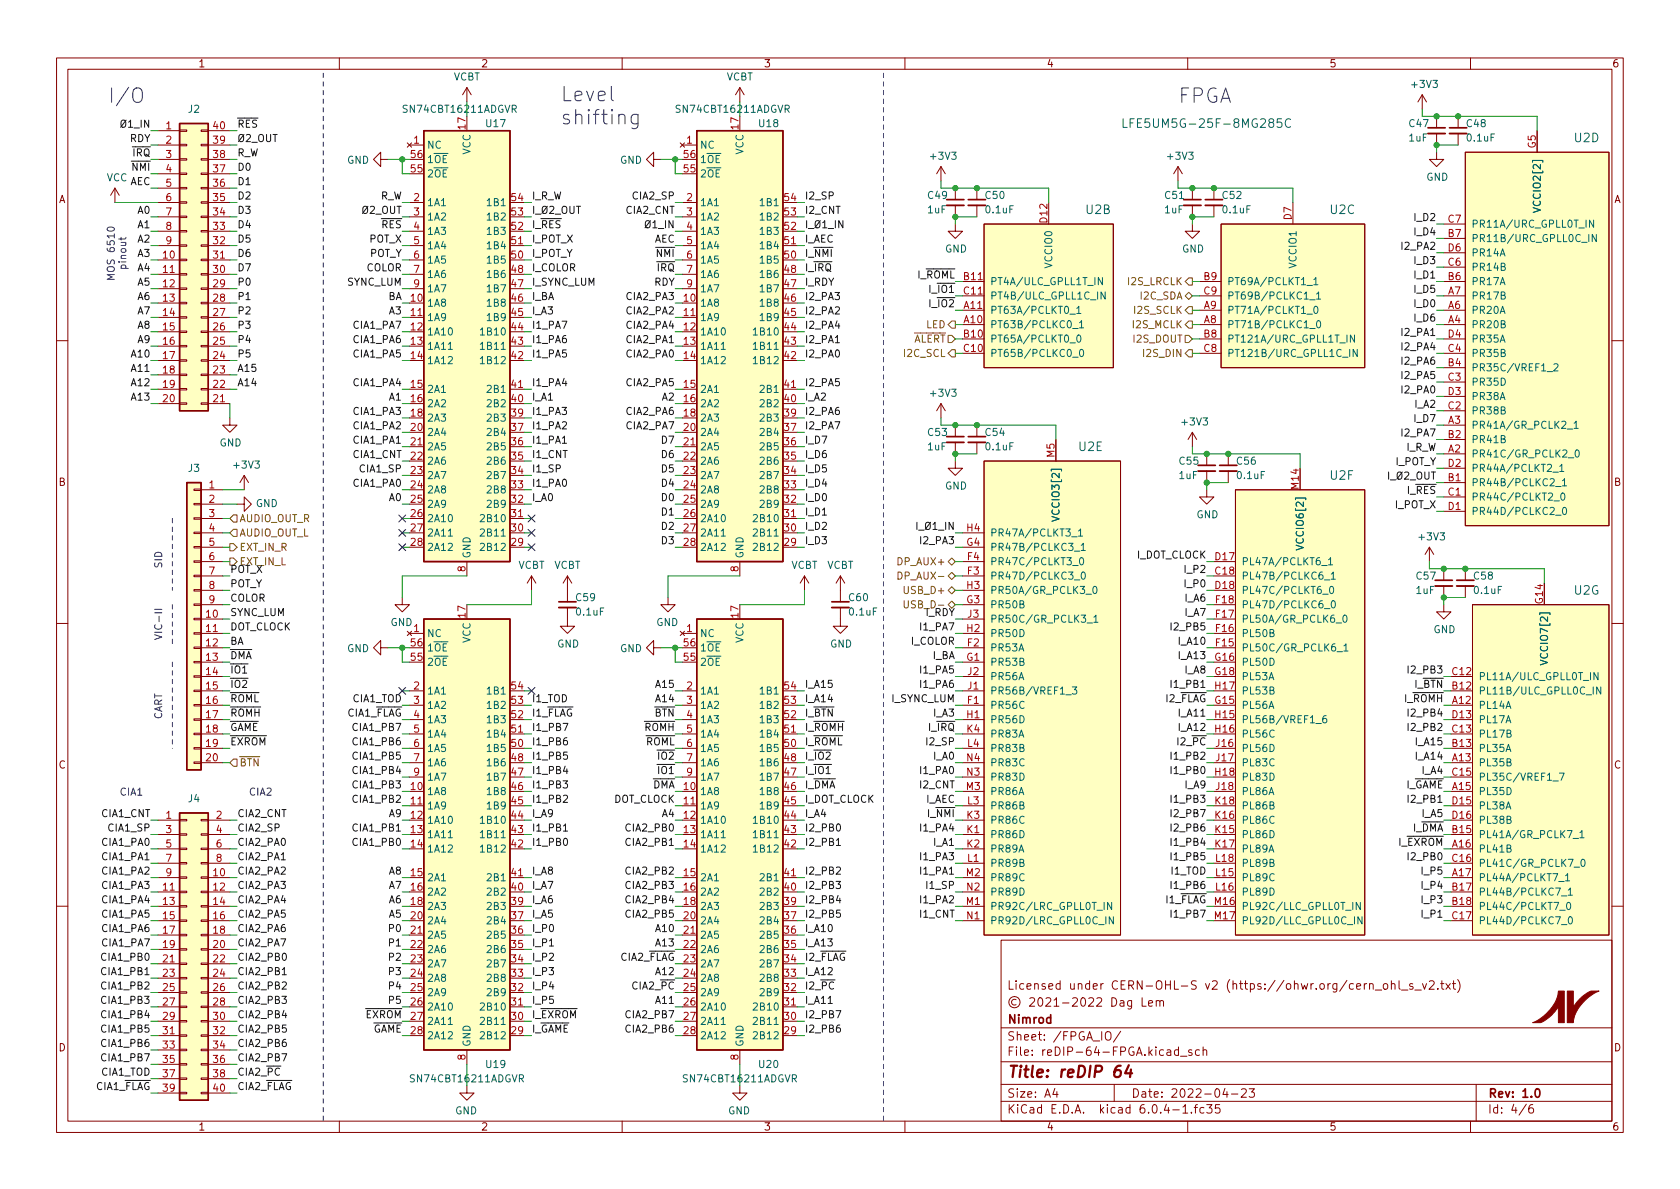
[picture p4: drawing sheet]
<svg xmlns="http://www.w3.org/2000/svg" width="297mm" height="210mm" viewBox="0 0 297 210" stroke-linecap="round" stroke-linejoin="round" font-family="sans-serif">
<defs><g id="words">
<g font-size="3.5" fill="#0000c2">
<text x="99.1" y="17.9">Level</text>
<text x="19" y="18.2">I/O</text>
<text x="99.1" y="22">shifting</text>
<text x="208.3" y="18.2">FPGA</text>
</g>
<text font-size="2.8" fill="#840000" x="178" y="190.6">Title: reDIP 64</text>
<g font-size="2.1" fill="#006464">
<text x="200.3" y="22.6">LFE5UM5G-25F-8MG285C</text>
<text x="278.4" y="25.1">U2D</text>
<text x="192" y="37.8">U2B</text>
<text x="235.2" y="37.8">U2C</text>
<text x="190.7" y="79.8">U2E</text>
<text x="235.2" y="84.8">U2F</text>
<text x="278.3" y="105.2">U2G</text>
</g>
<g font-size="2.1" fill="#840000">
<text x="178" y="175">Licensed under CERN-OHL-S v2 (https://ohwr.org/cern_ohl_s_v2.txt)</text>
<text x="178" y="184">Sheet: /FPGA_IO/</text>
<text x="178" y="181">Nimrod</text>
<text x="178" y="186.7">File: reDIP-64-FPGA.kicad_sch</text>
<text x="178" y="196.9">KiCad E.D.A. kicad 6.0.4-1.fc35</text>
<text x="178" y="194.1">Size: A4</text>
<text x="200" y="194.1">Date: 2022-04-23</text>
<text x="263" y="194.1">Rev: 1.0</text>
<text x="263" y="196.9">Id: 4/6</text>
</g>
<g font-size="1.8" fill="#840000">
<text x="35" y="11.9">1</text>
<text x="85" y="11.9">2</text>
<text x="135" y="11.9">3</text>
<text x="185" y="11.9">4</text>
<text x="235" y="11.9">5</text>
<text x="285" y="11.9">6</text>
<text x="10.3" y="35.9">A</text>
<text x="285.3" y="35.9">A</text>
<text x="10.3" y="85.9">B</text>
<text x="285.3" y="85.9">B</text>
<text x="10.3" y="135.9">C</text>
<text x="285.3" y="135.9">C</text>
<text x="10.3" y="185.9">D</text>
<text x="285.3" y="185.9">D</text>
<text x="35" y="199.9">1</text>
<text x="85" y="199.9">2</text>
<text x="135" y="199.9">3</text>
<text x="185" y="199.9">4</text>
<text x="235" y="199.9">5</text>
<text x="285" y="199.9">6</text>
</g>
<g font-size="1.8" fill="#006464">
<text x="80.1" y="14.2">VCBT</text>
<text x="128.4" y="14.2">VCBT</text>
<text x="249.8" y="15.5">+3V3</text>
<text x="33.3" y="19.9">J2</text>
<text x="86" y="22.5">U17</text>
<text x="134.3" y="22.5">U18</text>
<text x="249.2" y="22.5">C47</text>
<text x="259.4" y="22.5">C48</text>
<text x="61.3" y="29">GND</text>
<text x="75.4" y="28.8">1~{OE}</text>
<text x="75.4" y="26.3">NC</text>
<text x="83.2" y="27.4" transform="rotate(-90 83.2 27.4)">VCC</text>
<text x="109.6" y="29">GND</text>
<text x="123.7" y="28.8">1~{OE}</text>
<text x="123.7" y="26.3">NC</text>
<text x="131.4" y="27.4" transform="rotate(-90 131.4 27.4)">VCC</text>
<text x="164.7" y="28.2">+3V3</text>
<text x="206.6" y="28.2">+3V3</text>
<text x="249.2" y="25">1uF</text>
<text x="259.5" y="25">0.1uF</text>
<text x="18.8" y="32">VCC</text>
<text x="75.4" y="31.4">2~{OE}</text>
<text x="123.7" y="31.4">2~{OE}</text>
<text x="164.1" y="35.2">C49</text>
<text x="174.3" y="35.2">C50</text>
<text x="206" y="35.2">C51</text>
<text x="216.2" y="35.2">C52</text>
<text x="252.2" y="31.9">GND</text>
<text x="75.4" y="36.4">1A1</text>
<text x="75.4" y="39">1A2</text>
<text x="75.4" y="41.5">1A3</text>
<text x="86.4" y="41.5">1B3</text>
<text x="86.4" y="39">1B2</text>
<text x="86.4" y="36.4">1B1</text>
<text x="123.7" y="36.4">1A1</text>
<text x="123.7" y="39">1A2</text>
<text x="123.7" y="41.5">1A3</text>
<text x="134.7" y="41.5">1B3</text>
<text x="134.7" y="39">1B2</text>
<text x="134.7" y="36.4">1B1</text>
<text x="164.1" y="37.7">1uF</text>
<text x="174.4" y="37.7">0.1uF</text>
<text x="206" y="37.7">1uF</text>
<text x="216.3" y="37.7">0.1uF</text>
<text x="260.1" y="40.3">PR11A/URC_GPLL0T_IN</text>
<text x="272.4" y="36.7" transform="rotate(-90 272.4 36.7)">VCCIO2[2]</text>
<text x="75.4" y="44.1">1A4</text>
<text x="75.4" y="46.6">1A5</text>
<text x="86.4" y="46.6">1B5</text>
<text x="86.4" y="44.1">1B4</text>
<text x="123.7" y="44.1">1A4</text>
<text x="123.7" y="46.6">1A5</text>
<text x="134.7" y="46.6">1B5</text>
<text x="134.7" y="44.1">1B4</text>
<text x="167.1" y="44.6">GND</text>
<text x="186.1" y="47.2" transform="rotate(-90 186.1 47.2)">VCCIO0</text>
<text x="209" y="44.6">GND</text>
<text x="229.2" y="47.2" transform="rotate(-90 229.2 47.2)">VCCIO1</text>
<text x="260.1" y="42.8">PR11B/URC_GPLL0C_IN</text>
<text x="260.1" y="47.9">PR14B</text>
<text x="260.1" y="45.3">PR14A</text>
<text x="75.4" y="49.1">1A6</text>
<text x="75.4" y="51.7">1A7</text>
<text x="86.4" y="51.7">1B7</text>
<text x="86.4" y="49.1">1B6</text>
<text x="123.7" y="49.1">1A6</text>
<text x="123.7" y="51.7">1A7</text>
<text x="134.7" y="51.7">1B7</text>
<text x="134.7" y="49.1">1B6</text>
<text x="175" y="50.4">PT4A/ULC_GPLL1T_IN</text>
<text x="175" y="53">PT4B/ULC_GPLL1C_IN</text>
<text x="216.9" y="50.4">PT69A/PCLKT1_1</text>
<text x="216.9" y="53">PT69B/PCLKC1_1</text>
<text x="260.1" y="53">PR17B</text>
<text x="260.1" y="50.4">PR17A</text>
<text x="75.4" y="54.2">1A8</text>
<text x="75.4" y="56.8">1A9</text>
<text x="75.4" y="59.3">1A10</text>
<text x="85.4" y="59.3">1B10</text>
<text x="86.4" y="56.8">1B9</text>
<text x="86.4" y="54.2">1B8</text>
<text x="123.7" y="54.2">1A8</text>
<text x="123.7" y="56.8">1A9</text>
<text x="123.7" y="59.3">1A10</text>
<text x="133.7" y="59.3">1B10</text>
<text x="134.7" y="56.8">1B9</text>
<text x="134.7" y="54.2">1B8</text>
<text x="175" y="58">PT63B/PCLKC0_1</text>
<text x="175" y="55.5">PT63A/PCLKT0_1</text>
<text x="216.9" y="58">PT71B/PCLKC1_0</text>
<text x="216.9" y="55.5">PT71A/PCLKT1_0</text>
<text x="260.1" y="58">PR20B</text>
<text x="260.1" y="55.5">PR20A</text>
<text x="75.4" y="61.8">1A11</text>
<text x="75.4" y="64.4">1A12</text>
<text x="85.4" y="64.4">1B12</text>
<text x="85.4" y="61.8">1B11</text>
<text x="123.7" y="61.8">1A11</text>
<text x="123.7" y="64.4">1A12</text>
<text x="133.7" y="64.4">1B12</text>
<text x="133.7" y="61.8">1B11</text>
<text x="175" y="60.6">PT65A/PCLKT0_0</text>
<text x="175" y="63.1">PT65B/PCLKC0_0</text>
<text x="216.9" y="60.6">PT121A/URC_GPLL1T_IN</text>
<text x="216.9" y="63.1">PT121B/URC_GPLL1C_IN</text>
<text x="260.1" y="65.7">PR35C/VREF1_2</text>
<text x="260.1" y="63.1">PR35B</text>
<text x="260.1" y="60.6">PR35A</text>
<text x="75.4" y="69.5">2A1</text>
<text x="86.4" y="69.5">2B1</text>
<text x="123.7" y="69.5">2A1</text>
<text x="134.7" y="69.5">2B1</text>
<text x="164.7" y="70.1">+3V3</text>
<text x="260.1" y="68.2">PR35D</text>
<text x="260.1" y="70.7">PR38A</text>
<text x="75.4" y="72">2A2</text>
<text x="75.4" y="74.5">2A3</text>
<text x="75.4" y="77.1">2A4</text>
<text x="86.4" y="77.1">2B4</text>
<text x="86.4" y="74.5">2B3</text>
<text x="86.4" y="72">2B2</text>
<text x="123.7" y="72">2A2</text>
<text x="123.7" y="74.5">2A3</text>
<text x="123.7" y="77.1">2A4</text>
<text x="134.7" y="77.1">2B4</text>
<text x="134.7" y="74.5">2B3</text>
<text x="134.7" y="72">2B2</text>
<text x="164.1" y="77.1">C53</text>
<text x="174.3" y="77.1">C54</text>
<text x="209.1" y="75.2">+3V3</text>
<text x="260.1" y="75.8">PR41A/GR_PCLK2_1</text>
<text x="260.1" y="73.3">PR38B</text>
<text x="33.3" y="83.4">J3</text>
<text x="38.8" y="78.9">GND</text>
<text x="41.5" y="82.8">+3V3</text>
<text x="75.4" y="79.6">2A5</text>
<text x="75.4" y="82.2">2A6</text>
<text x="86.4" y="82.2">2B6</text>
<text x="86.4" y="79.6">2B5</text>
<text x="123.7" y="79.6">2A5</text>
<text x="123.7" y="82.2">2A6</text>
<text x="134.7" y="82.2">2B6</text>
<text x="134.7" y="79.6">2B5</text>
<text x="164.1" y="79.6">1uF</text>
<text x="174.4" y="79.6">0.1uF</text>
<text x="208.6" y="82.2">C55</text>
<text x="218.7" y="82.2">C56</text>
<text x="260.1" y="80.9">PR41C/GR_PCLK2_0</text>
<text x="260.1" y="78.4">PR41B</text>
<text x="260.1" y="83.4">PR44A/PCLKT2_1</text>
<text x="45.2" y="89.7">GND</text>
<text x="75.4" y="84.7">2A7</text>
<text x="75.4" y="87.2">2A8</text>
<text x="75.4" y="89.8">2A9</text>
<text x="86.4" y="89.8">2B9</text>
<text x="86.4" y="87.2">2B8</text>
<text x="86.4" y="84.7">2B7</text>
<text x="123.7" y="84.7">2A7</text>
<text x="123.7" y="87.2">2A8</text>
<text x="123.7" y="89.8">2A9</text>
<text x="134.7" y="89.8">2B9</text>
<text x="134.7" y="87.2">2B8</text>
<text x="134.7" y="84.7">2B7</text>
<text x="167.1" y="86.6">GND</text>
<text x="208.5" y="84.7">1uF</text>
<text x="218.8" y="84.7">0.1uF</text>
<text x="260.1" y="86">PR44B/PCLKC2_1</text>
<text x="260.1" y="88.5">PR44C/PCLKT2_0</text>
<text x="75.4" y="92.3">2A10</text>
<text x="75.4" y="94.9">2A11</text>
<text x="85.4" y="94.9">2B11</text>
<text x="85.4" y="92.3">2B10</text>
<text x="123.7" y="92.3">2A10</text>
<text x="123.7" y="94.9">2A11</text>
<text x="133.7" y="94.9">2B11</text>
<text x="133.7" y="92.3">2B10</text>
<text x="175" y="94.9">PR47A/PCLKT3_1</text>
<text x="187.3" y="91.3" transform="rotate(-90 187.3 91.3)">VCCIO3[2]</text>
<text x="211.5" y="91.6">GND</text>
<text x="251" y="95.5">+3V3</text>
<text x="260.1" y="91.1">PR44D/PCLKC2_0</text>
<text x="75.4" y="97.4">2A12</text>
<text x="83.2" y="98.8" transform="rotate(-90 83.2 98.8)">GND</text>
<text x="85.4" y="97.4">2B12</text>
<text x="91.6" y="100.6">VCBT</text>
<text x="97.9" y="100.6">VCBT</text>
<text x="123.7" y="97.4">2A12</text>
<text x="131.4" y="98.8" transform="rotate(-90 131.4 98.8)">GND</text>
<text x="133.7" y="97.4">2B12</text>
<text x="139.8" y="100.6">VCBT</text>
<text x="146.2" y="100.6">VCBT</text>
<text x="175" y="99.9">PR47C/PCLKT3_0</text>
<text x="175" y="97.4">PR47B/PCLKC3_1</text>
<text x="219.5" y="99.9">PL47A/PCLKT6_1</text>
<text x="230.5" y="96.4" transform="rotate(-90 230.5 96.4)">VCCIO6[2]</text>
<text x="101.9" y="106.3">C59</text>
<text x="150.2" y="106.3">C60</text>
<text x="175" y="102.5">PR47D/PCLKC3_0</text>
<text x="175" y="107.6">PR50B</text>
<text x="175" y="105">PR50A/GR_PCLK3_0</text>
<text x="219.5" y="102.5">PL47B/PCLKC6_1</text>
<text x="219.5" y="105">PL47C/PCLKT6_0</text>
<text x="219.5" y="107.6">PL47D/PCLKC6_0</text>
<text x="250.4" y="105">1uF</text>
<text x="250.5" y="102.5">C57</text>
<text x="260.7" y="102.5">C58</text>
<text x="260.8" y="105">0.1uF</text>
<text x="69" y="110.7">GND</text>
<text x="75.4" y="112.6">NC</text>
<text x="83.2" y="113.7" transform="rotate(-90 83.2 113.7)">VCC</text>
<text x="102" y="108.8">0.1uF</text>
<text x="116" y="110.7">GND</text>
<text x="123.7" y="112.6">NC</text>
<text x="131.4" y="113.7" transform="rotate(-90 131.4 113.7)">VCC</text>
<text x="150.3" y="108.8">0.1uF</text>
<text x="175" y="112.6">PR50D</text>
<text x="175" y="110.1">PR50C/GR_PCLK3_1</text>
<text x="219.5" y="112.6">PL50B</text>
<text x="219.5" y="110.1">PL50A/GR_PCLK6_0</text>
<text x="253.4" y="112">GND</text>
<text x="61.3" y="115.3">GND</text>
<text x="75.4" y="117.7">2~{OE}</text>
<text x="75.4" y="115.2">1~{OE}</text>
<text x="98.5" y="114.5">GND</text>
<text x="109.6" y="115.3">GND</text>
<text x="123.7" y="117.7">2~{OE}</text>
<text x="123.7" y="115.2">1~{OE}</text>
<text x="146.8" y="114.5">GND</text>
<text x="175" y="115.2">PR53A</text>
<text x="175" y="117.7">PR53B</text>
<text x="219.5" y="115.2">PL50C/GR_PCLK6_1</text>
<text x="219.5" y="117.7">PL50D</text>
<text x="273.7" y="116.7" transform="rotate(-90 273.7 116.7)">VCCIO7[2]</text>
<text x="75.4" y="122.8">1A1</text>
<text x="75.4" y="125.3">1A2</text>
<text x="86.4" y="125.3">1B2</text>
<text x="86.4" y="122.8">1B1</text>
<text x="123.7" y="122.8">1A1</text>
<text x="123.7" y="125.3">1A2</text>
<text x="134.7" y="125.3">1B2</text>
<text x="134.7" y="122.8">1B1</text>
<text x="175" y="125.3">PR56C</text>
<text x="175" y="122.8">PR56B/VREF1_3</text>
<text x="175" y="120.3">PR56A</text>
<text x="219.5" y="125.3">PL56A</text>
<text x="219.5" y="120.3">PL53A</text>
<text x="219.5" y="122.8">PL53B</text>
<text x="261.4" y="125.3">PL14A</text>
<text x="261.4" y="122.8">PL11B/ULC_GPLL0C_IN</text>
<text x="261.4" y="120.3">PL11A/ULC_GPLL0T_IN</text>
<text x="75.4" y="127.9">1A3</text>
<text x="75.4" y="130.4">1A4</text>
<text x="86.4" y="130.4">1B4</text>
<text x="86.4" y="127.9">1B3</text>
<text x="123.7" y="127.9">1A3</text>
<text x="123.7" y="130.4">1A4</text>
<text x="134.7" y="130.4">1B4</text>
<text x="134.7" y="127.9">1B3</text>
<text x="175" y="127.9">PR56D</text>
<text x="175" y="130.4">PR83A</text>
<text x="219.5" y="127.9">PL56B/VREF1_6</text>
<text x="219.5" y="130.4">PL56C</text>
<text x="261.4" y="130.4">PL17B</text>
<text x="261.4" y="127.9">PL17A</text>
<text x="75.4" y="133">1A5</text>
<text x="75.4" y="135.5">1A6</text>
<text x="86.4" y="135.5">1B6</text>
<text x="86.4" y="133">1B5</text>
<text x="123.7" y="133">1A5</text>
<text x="123.7" y="135.5">1A6</text>
<text x="134.7" y="135.5">1B6</text>
<text x="134.7" y="133">1B5</text>
<text x="175" y="133">PR83B</text>
<text x="175" y="135.5">PR83C</text>
<text x="219.5" y="133">PL56D</text>
<text x="219.5" y="135.5">PL83C</text>
<text x="261.4" y="135.5">PL35B</text>
<text x="261.4" y="133">PL35A</text>
<text x="33.3" y="141.9">J4</text>
<text x="75.4" y="140.6">1A8</text>
<text x="75.4" y="143.1">1A9</text>
<text x="75.4" y="138">1A7</text>
<text x="86.4" y="143.1">1B9</text>
<text x="86.4" y="140.6">1B8</text>
<text x="86.4" y="138">1B7</text>
<text x="123.7" y="140.6">1A8</text>
<text x="123.7" y="143.1">1A9</text>
<text x="123.7" y="138">1A7</text>
<text x="134.7" y="143.1">1B9</text>
<text x="134.7" y="140.6">1B8</text>
<text x="134.7" y="138">1B7</text>
<text x="175" y="143.1">PR86B</text>
<text x="175" y="140.6">PR86A</text>
<text x="175" y="138">PR83D</text>
<text x="219.5" y="138">PL83D</text>
<text x="219.5" y="140.6">PL86A</text>
<text x="219.5" y="143.1">PL86B</text>
<text x="261.4" y="140.6">PL35D</text>
<text x="261.4" y="138">PL35C/VREF1_7</text>
<text x="261.4" y="143.1">PL38A</text>
<text x="75.4" y="145.7">1A10</text>
<text x="75.4" y="148.2">1A11</text>
<text x="85.4" y="148.2">1B11</text>
<text x="85.4" y="145.7">1B10</text>
<text x="123.7" y="145.7">1A10</text>
<text x="123.7" y="148.2">1A11</text>
<text x="133.7" y="148.2">1B11</text>
<text x="133.7" y="145.7">1B10</text>
<text x="175" y="148.2">PR86D</text>
<text x="175" y="145.7">PR86C</text>
<text x="219.5" y="148.2">PL86D</text>
<text x="219.5" y="145.7">PL86C</text>
<text x="261.4" y="148.2">PL41A/GR_PCLK7_1</text>
<text x="261.4" y="145.7">PL38B</text>
<text x="75.4" y="150.7">1A12</text>
<text x="75.4" y="155.8">2A1</text>
<text x="85.4" y="150.7">1B12</text>
<text x="86.4" y="155.8">2B1</text>
<text x="123.7" y="150.7">1A12</text>
<text x="123.7" y="155.8">2A1</text>
<text x="133.7" y="150.7">1B12</text>
<text x="134.7" y="155.8">2B1</text>
<text x="175" y="150.7">PR89A</text>
<text x="175" y="153.3">PR89B</text>
<text x="175" y="155.8">PR89C</text>
<text x="219.5" y="150.7">PL89A</text>
<text x="219.5" y="155.8">PL89C</text>
<text x="219.5" y="153.3">PL89B</text>
<text x="261.4" y="150.7">PL41B</text>
<text x="261.4" y="155.8">PL44A/PCLKT7_1</text>
<text x="261.4" y="153.3">PL41C/GR_PCLK7_0</text>
<text x="75.4" y="158.4">2A2</text>
<text x="75.4" y="160.9">2A3</text>
<text x="86.4" y="160.9">2B3</text>
<text x="86.4" y="158.4">2B2</text>
<text x="123.7" y="158.4">2A2</text>
<text x="123.7" y="160.9">2A3</text>
<text x="134.7" y="160.9">2B3</text>
<text x="134.7" y="158.4">2B2</text>
<text x="175" y="160.9">PR92C/LRC_GPLL0T_IN</text>
<text x="175" y="158.4">PR89D</text>
<text x="219.5" y="158.4">PL89D</text>
<text x="219.5" y="160.9">PL92C/LLC_GPLL0T_IN</text>
<text x="261.4" y="158.4">PL44B/PCLKC7_1</text>
<text x="261.4" y="160.9">PL44C/PCLKT7_0</text>
<text x="75.4" y="163.4">2A4</text>
<text x="75.4" y="166">2A5</text>
<text x="86.4" y="166">2B5</text>
<text x="86.4" y="163.4">2B4</text>
<text x="123.7" y="163.4">2A4</text>
<text x="123.7" y="166">2A5</text>
<text x="134.7" y="166">2B5</text>
<text x="134.7" y="163.4">2B4</text>
<text x="175" y="163.4">PR92D/LRC_GPLL0C_IN</text>
<text x="219.5" y="163.4">PL92D/LLC_GPLL0C_IN</text>
<text x="261.4" y="163.4">PL44D/PCLKC7_0</text>
<text x="75.4" y="168.5">2A6</text>
<text x="75.4" y="171.1">2A7</text>
<text x="75.4" y="173.6">2A8</text>
<text x="86.4" y="173.6">2B8</text>
<text x="86.4" y="171.1">2B7</text>
<text x="86.4" y="168.5">2B6</text>
<text x="123.7" y="168.5">2A6</text>
<text x="123.7" y="171.1">2A7</text>
<text x="123.7" y="173.6">2A8</text>
<text x="134.7" y="173.6">2B8</text>
<text x="134.7" y="171.1">2B7</text>
<text x="134.7" y="168.5">2B6</text>
<text x="75.4" y="176.1">2A9</text>
<text x="75.4" y="178.7">2A10</text>
<text x="85.4" y="178.7">2B10</text>
<text x="86.4" y="176.1">2B9</text>
<text x="123.7" y="176.1">2A9</text>
<text x="123.7" y="178.7">2A10</text>
<text x="133.7" y="178.7">2B10</text>
<text x="134.7" y="176.1">2B9</text>
<text x="75.4" y="181.2">2A11</text>
<text x="75.4" y="183.8">2A12</text>
<text x="83.2" y="185.2" transform="rotate(-90 83.2 185.2)">GND</text>
<text x="85.4" y="183.8">2B12</text>
<text x="85.4" y="181.2">2B11</text>
<text x="123.7" y="181.2">2A11</text>
<text x="123.7" y="183.8">2A12</text>
<text x="131.4" y="185.2" transform="rotate(-90 131.4 185.2)">GND</text>
<text x="133.7" y="183.8">2B12</text>
<text x="133.7" y="181.2">2B11</text>
<text x="72.9" y="191.4">SN74CBT16211ADGVR</text>
<text x="86" y="188.8">U19</text>
<text x="121.1" y="191.4">SN74CBT16211ADGVR</text>
<text x="134.3" y="188.8">U20</text>
<text x="80.5" y="197">GND</text>
<text x="128.7" y="197">GND</text>
</g>
<g font-size="1.8" fill="#a90000">
<text x="29.4" y="22.9">1</text>
<text x="37.8" y="22.9">40</text>
<text x="82.3" y="22.8" transform="rotate(-90 82.3 22.8)">17</text>
<text x="130.6" y="22.8" transform="rotate(-90 130.6 22.8)">17</text>
<text x="29.4" y="25.4">2</text>
<text x="29.4" y="27.9">3</text>
<text x="37.8" y="27.9">38</text>
<text x="37.8" y="25.4">39</text>
<text x="72.7" y="27.9">56</text>
<text x="73.2" y="25.4">1</text>
<text x="120.9" y="27.9">56</text>
<text x="121.4" y="25.4">1</text>
<text x="271.5" y="26.2" transform="rotate(-90 271.5 26.2)">G5</text>
<text x="29.4" y="30.5">4</text>
<text x="29.4" y="33">5</text>
<text x="29.4" y="35.6">6</text>
<text x="37.8" y="35.6">35</text>
<text x="37.8" y="33">36</text>
<text x="37.8" y="30.5">37</text>
<text x="72.7" y="30.5">55</text>
<text x="73.2" y="35.6">2</text>
<text x="90.5" y="35.6">54</text>
<text x="120.9" y="30.5">55</text>
<text x="121.4" y="35.6">2</text>
<text x="138.7" y="35.6">54</text>
<text x="29.4" y="38.1">7</text>
<text x="29.4" y="40.6">8</text>
<text x="37.8" y="40.6">33</text>
<text x="37.8" y="38.1">34</text>
<text x="73.2" y="38.1">3</text>
<text x="90.5" y="40.6">52</text>
<text x="90.5" y="38.1">53</text>
<text x="121.4" y="38.1">3</text>
<text x="121.4" y="40.6">4</text>
<text x="138.7" y="40.6">52</text>
<text x="138.7" y="38.1">53</text>
<text x="185.2" y="39.3" transform="rotate(-90 185.2 39.3)">D12</text>
<text x="228.3" y="38.8" transform="rotate(-90 228.3 38.8)">D7</text>
<text x="256" y="41.9">B7</text>
<text x="256" y="39.4">C7</text>
<text x="28.9" y="45.7">10</text>
<text x="29.4" y="43.2">9</text>
<text x="37.8" y="45.7">31</text>
<text x="37.8" y="43.2">32</text>
<text x="73.2" y="43.2">5</text>
<text x="73.2" y="45.7">6</text>
<text x="90.5" y="45.7">50</text>
<text x="90.5" y="43.2">51</text>
<text x="121.4" y="43.2">5</text>
<text x="138.7" y="45.7">50</text>
<text x="138.7" y="43.2">51</text>
<text x="256" y="47">C6</text>
<text x="256" y="44.4">D6</text>
<text x="28.9" y="48.3">11</text>
<text x="28.9" y="50.8">12</text>
<text x="28.9" y="53.3">13</text>
<text x="37.8" y="53.3">28</text>
<text x="37.8" y="50.8">29</text>
<text x="37.8" y="48.3">30</text>
<text x="72.7" y="53.3">10</text>
<text x="73.2" y="48.3">7</text>
<text x="73.2" y="50.8">9</text>
<text x="90.5" y="53.3">46</text>
<text x="90.5" y="50.8">47</text>
<text x="90.5" y="48.3">48</text>
<text x="120.9" y="53.3">10</text>
<text x="121.4" y="50.8">9</text>
<text x="138.7" y="53.3">46</text>
<text x="138.7" y="50.8">47</text>
<text x="138.7" y="48.3">48</text>
<text x="212.9" y="49.5">B9</text>
<text x="212.9" y="52.1">C9</text>
<text x="256" y="52.1">A7</text>
<text x="256" y="49.5">B6</text>
<text x="28.9" y="55.9">14</text>
<text x="28.9" y="58.4">15</text>
<text x="37.8" y="58.4">26</text>
<text x="37.8" y="55.9">27</text>
<text x="72.7" y="55.9">11</text>
<text x="72.7" y="58.4">12</text>
<text x="90.5" y="58.4">44</text>
<text x="90.5" y="55.9">45</text>
<text x="120.9" y="55.9">11</text>
<text x="120.9" y="58.4">12</text>
<text x="138.7" y="58.4">44</text>
<text x="138.7" y="55.9">45</text>
<text x="170.5" y="57.1">A10</text>
<text x="170.5" y="59.7">B10</text>
<text x="212.9" y="57.1">A8</text>
<text x="212.9" y="54.6">A9</text>
<text x="212.9" y="59.7">B8</text>
<text x="256" y="57.1">A4</text>
<text x="256" y="54.6">A6</text>
<text x="256" y="59.7">D4</text>
<text x="28.9" y="61">16</text>
<text x="28.9" y="63.5">17</text>
<text x="37.8" y="63.5">24</text>
<text x="37.8" y="61">25</text>
<text x="72.7" y="61">13</text>
<text x="72.7" y="63.5">14</text>
<text x="90.5" y="63.5">42</text>
<text x="90.5" y="61">43</text>
<text x="120.9" y="61">13</text>
<text x="120.9" y="63.5">14</text>
<text x="138.7" y="63.5">42</text>
<text x="138.7" y="61">43</text>
<text x="170.5" y="62.2">C10</text>
<text x="212.9" y="62.2">C8</text>
<text x="256" y="64.8">B4</text>
<text x="256" y="62.2">C4</text>
<text x="28.9" y="66">18</text>
<text x="28.9" y="68.6">19</text>
<text x="28.9" y="71.1">20</text>
<text x="37.8" y="71.1">21</text>
<text x="37.8" y="68.6">22</text>
<text x="37.8" y="66">23</text>
<text x="72.7" y="68.6">15</text>
<text x="72.7" y="71.1">16</text>
<text x="90.5" y="71.1">40</text>
<text x="90.5" y="68.6">41</text>
<text x="120.9" y="68.6">15</text>
<text x="120.9" y="71.1">16</text>
<text x="138.7" y="71.1">40</text>
<text x="138.7" y="68.6">41</text>
<text x="256" y="67.3">C3</text>
<text x="256" y="69.8">D3</text>
<text x="72.7" y="73.7">18</text>
<text x="72.7" y="76.2">20</text>
<text x="90.5" y="76.2">37</text>
<text x="90.5" y="73.7">39</text>
<text x="120.9" y="73.7">18</text>
<text x="120.9" y="76.2">20</text>
<text x="138.7" y="76.2">37</text>
<text x="138.7" y="73.7">39</text>
<text x="256" y="74.9">A3</text>
<text x="256" y="77.5">B2</text>
<text x="256" y="72.4">C2</text>
<text x="72.7" y="78.7">21</text>
<text x="72.7" y="81.3">22</text>
<text x="72.7" y="83.8">23</text>
<text x="90.5" y="83.8">34</text>
<text x="90.5" y="81.3">35</text>
<text x="90.5" y="78.7">36</text>
<text x="120.9" y="78.7">21</text>
<text x="120.9" y="81.3">22</text>
<text x="120.9" y="83.8">23</text>
<text x="138.7" y="83.8">34</text>
<text x="138.7" y="81.3">35</text>
<text x="138.7" y="78.7">36</text>
<text x="186.4" y="80.9" transform="rotate(-90 186.4 80.9)">M5</text>
<text x="256" y="80">A2</text>
<text x="256" y="82.5">D2</text>
<text x="37" y="86.4">1</text>
<text x="37" y="88.9">2</text>
<text x="72.7" y="86.4">24</text>
<text x="72.7" y="88.9">25</text>
<text x="90.5" y="88.9">32</text>
<text x="90.5" y="86.4">33</text>
<text x="120.9" y="86.4">24</text>
<text x="120.9" y="88.9">25</text>
<text x="138.7" y="88.9">32</text>
<text x="138.7" y="86.4">33</text>
<text x="229.6" y="86.4" transform="rotate(-90 229.6 86.4)">M14</text>
<text x="256" y="85.1">B1</text>
<text x="37" y="91.4">3</text>
<text x="37" y="94">4</text>
<text x="72.7" y="91.4">26</text>
<text x="72.7" y="94">27</text>
<text x="90.5" y="94">30</text>
<text x="90.5" y="91.4">31</text>
<text x="120.9" y="91.4">26</text>
<text x="120.9" y="94">27</text>
<text x="138.7" y="94">30</text>
<text x="138.7" y="91.4">31</text>
<text x="171" y="94">H4</text>
<text x="256" y="90.2">D1</text>
<text x="37" y="96.5">5</text>
<text x="37" y="99.1">6</text>
<text x="37" y="101.6">7</text>
<text x="72.7" y="96.5">28</text>
<text x="82.3" y="101.1" transform="rotate(-90 82.3 101.1)">8</text>
<text x="90.5" y="96.5">29</text>
<text x="120.9" y="96.5">28</text>
<text x="130.6" y="101.1" transform="rotate(-90 130.6 101.1)">8</text>
<text x="138.7" y="96.5">29</text>
<text x="170.9" y="96.5">G4</text>
<text x="171.1" y="101.6">F3</text>
<text x="171.1" y="99.1">F4</text>
<text x="214.9" y="101.6">C18</text>
<text x="214.9" y="99.1">D17</text>
<text x="37" y="104.1">8</text>
<text x="37" y="106.7">9</text>
<text x="170.9" y="106.7">G3</text>
<text x="171" y="104.1">H3</text>
<text x="214.9" y="104.1">D18</text>
<text x="215" y="106.7">F18</text>
<text x="272.8" y="106.7" transform="rotate(-90 272.8 106.7)">G14</text>
<text x="36.5" y="109.2">10</text>
<text x="36.5" y="111.8">11</text>
<text x="73.2" y="111.8">1</text>
<text x="82.3" y="109.2" transform="rotate(-90 82.3 109.2)">17</text>
<text x="121.4" y="111.8">1</text>
<text x="130.6" y="109.2" transform="rotate(-90 130.6 109.2)">17</text>
<text x="171" y="111.8">H2</text>
<text x="171.1" y="109.2">J3</text>
<text x="215" y="111.8">F16</text>
<text x="215" y="109.2">F17</text>
<text x="36.5" y="114.3">12</text>
<text x="36.5" y="116.8">13</text>
<text x="36.5" y="119.4">14</text>
<text x="72.7" y="116.8">55</text>
<text x="72.7" y="114.3">56</text>
<text x="120.9" y="116.8">55</text>
<text x="120.9" y="114.3">56</text>
<text x="170.9" y="116.8">G1</text>
<text x="171.1" y="114.3">F2</text>
<text x="171.1" y="119.4">J2</text>
<text x="214.9" y="116.8">G16</text>
<text x="214.9" y="119.4">G18</text>
<text x="215" y="114.3">F15</text>
<text x="256.8" y="119.4">C12</text>
<text x="36.5" y="121.9">15</text>
<text x="36.5" y="124.5">16</text>
<text x="73.2" y="121.9">2</text>
<text x="73.2" y="124.5">3</text>
<text x="90.5" y="124.5">53</text>
<text x="90.5" y="121.9">54</text>
<text x="121.4" y="121.9">2</text>
<text x="121.4" y="124.5">3</text>
<text x="138.7" y="124.5">53</text>
<text x="138.7" y="121.9">54</text>
<text x="171.1" y="124.5">F1</text>
<text x="171.1" y="121.9">J1</text>
<text x="214.9" y="121.9">H17</text>
<text x="36.5" y="127">17</text>
<text x="36.5" y="129.5">18</text>
<text x="73.2" y="127">4</text>
<text x="73.2" y="129.5">5</text>
<text x="90.5" y="129.5">51</text>
<text x="90.5" y="127">52</text>
<text x="121.4" y="127">4</text>
<text x="138.7" y="129.5">51</text>
<text x="138.7" y="127">52</text>
<text x="171" y="127">H1</text>
<text x="214.9" y="127">H15</text>
<text x="214.9" y="129.5">H16</text>
<text x="256.8" y="129.5">C13</text>
<text x="256.8" y="127">D13</text>
<text x="36.5" y="132.1">19</text>
<text x="36.5" y="134.6">20</text>
<text x="73.2" y="132.1">6</text>
<text x="73.2" y="134.6">7</text>
<text x="73.2" y="137.2">9</text>
<text x="90.5" y="137.2">47</text>
<text x="90.5" y="134.6">48</text>
<text x="90.5" y="132.1">50</text>
<text x="121.4" y="132.1">6</text>
<text x="138.7" y="137.2">47</text>
<text x="138.7" y="134.6">48</text>
<text x="138.7" y="132.1">50</text>
<text x="171" y="137.2">N3</text>
<text x="171" y="134.6">N4</text>
<text x="171.1" y="132.1">L4</text>
<text x="214.9" y="137.2">H18</text>
<text x="215.1" y="134.6">J17</text>
<text x="256.8" y="134.6">A13</text>
<text x="256.8" y="132.1">B13</text>
<text x="256.8" y="137.2">C15</text>
<text x="72.7" y="139.7">10</text>
<text x="72.7" y="142.2">11</text>
<text x="90.5" y="142.2">45</text>
<text x="90.5" y="139.7">46</text>
<text x="120.9" y="142.2">11</text>
<text x="138.7" y="142.2">45</text>
<text x="138.7" y="139.7">46</text>
<text x="170.9" y="139.7">M3</text>
<text x="171.1" y="142.2">L3</text>
<text x="214.9" y="142.2">K18</text>
<text x="215.1" y="139.7">J18</text>
<text x="256.8" y="142.2">D15</text>
<text x="29.4" y="144.8">1</text>
<text x="29.4" y="147.3">3</text>
<text x="29.4" y="149.9">5</text>
<text x="38.2" y="144.8">2</text>
<text x="38.2" y="147.3">4</text>
<text x="38.2" y="149.9">6</text>
<text x="72.7" y="144.8">12</text>
<text x="72.7" y="147.3">13</text>
<text x="72.7" y="149.9">14</text>
<text x="90.5" y="149.9">42</text>
<text x="90.5" y="147.3">43</text>
<text x="90.5" y="144.8">44</text>
<text x="120.9" y="144.8">12</text>
<text x="120.9" y="147.3">13</text>
<text x="120.9" y="149.9">14</text>
<text x="138.7" y="149.9">42</text>
<text x="138.7" y="147.3">43</text>
<text x="138.7" y="144.8">44</text>
<text x="171" y="147.3">K1</text>
<text x="171" y="149.9">K2</text>
<text x="214.9" y="147.3">K15</text>
<text x="214.9" y="144.8">K16</text>
<text x="214.9" y="149.9">K17</text>
<text x="256.8" y="144.8">D16</text>
<text x="29.4" y="152.4">7</text>
<text x="29.4" y="154.9">9</text>
<text x="37.8" y="154.9">10</text>
<text x="38.2" y="152.4">8</text>
<text x="72.7" y="154.9">15</text>
<text x="90.5" y="154.9">41</text>
<text x="120.9" y="154.9">15</text>
<text x="138.7" y="154.9">41</text>
<text x="170.9" y="154.9">M2</text>
<text x="171.1" y="152.4">L1</text>
<text x="215" y="154.9">L15</text>
<text x="215" y="152.4">L18</text>
<text x="256.8" y="154.9">A17</text>
<text x="256.8" y="152.4">C16</text>
<text x="28.9" y="157.5">11</text>
<text x="28.9" y="160">13</text>
<text x="37.8" y="157.5">12</text>
<text x="37.8" y="160">14</text>
<text x="72.7" y="157.5">16</text>
<text x="72.7" y="160">18</text>
<text x="90.5" y="160">39</text>
<text x="90.5" y="157.5">40</text>
<text x="120.9" y="157.5">16</text>
<text x="120.9" y="160">18</text>
<text x="138.7" y="160">39</text>
<text x="138.7" y="157.5">40</text>
<text x="170.9" y="160">M1</text>
<text x="171" y="157.5">N2</text>
<text x="215" y="157.5">L16</text>
<text x="256.8" y="157.5">B17</text>
<text x="256.8" y="160">B18</text>
<text x="28.9" y="162.6">15</text>
<text x="28.9" y="165.1">17</text>
<text x="28.9" y="167.6">19</text>
<text x="37.8" y="162.6">16</text>
<text x="37.8" y="165.1">18</text>
<text x="37.8" y="167.6">20</text>
<text x="72.7" y="162.6">20</text>
<text x="72.7" y="165.1">21</text>
<text x="72.7" y="167.6">22</text>
<text x="90.5" y="167.6">35</text>
<text x="90.5" y="165.1">36</text>
<text x="90.5" y="162.6">37</text>
<text x="120.9" y="162.6">20</text>
<text x="120.9" y="165.1">21</text>
<text x="120.9" y="167.6">22</text>
<text x="138.7" y="167.6">35</text>
<text x="138.7" y="165.1">36</text>
<text x="138.7" y="162.6">37</text>
<text x="171" y="162.6">N1</text>
<text x="214.8" y="162.6">M17</text>
<text x="256.8" y="162.6">C17</text>
<text x="28.9" y="170.2">21</text>
<text x="28.9" y="172.7">23</text>
<text x="37.8" y="170.2">22</text>
<text x="37.8" y="172.7">24</text>
<text x="72.7" y="170.2">23</text>
<text x="72.7" y="172.7">24</text>
<text x="90.5" y="172.7">33</text>
<text x="90.5" y="170.2">34</text>
<text x="120.9" y="172.7">24</text>
<text x="138.7" y="172.7">33</text>
<text x="138.7" y="170.2">34</text>
<text x="28.9" y="175.3">25</text>
<text x="28.9" y="177.8">27</text>
<text x="37.8" y="175.3">26</text>
<text x="37.8" y="177.8">28</text>
<text x="72.7" y="175.3">25</text>
<text x="72.7" y="177.8">26</text>
<text x="90.5" y="177.8">31</text>
<text x="90.5" y="175.3">32</text>
<text x="120.9" y="177.8">26</text>
<text x="138.7" y="177.8">31</text>
<text x="138.7" y="175.3">32</text>
<text x="28.9" y="180.3">29</text>
<text x="28.9" y="182.9">31</text>
<text x="28.9" y="185.4">33</text>
<text x="37.8" y="180.3">30</text>
<text x="37.8" y="182.9">32</text>
<text x="37.8" y="185.4">34</text>
<text x="90.5" y="182.9">29</text>
<text x="90.5" y="180.3">30</text>
<text x="120.9" y="180.3">27</text>
<text x="120.9" y="182.9">28</text>
<text x="138.7" y="182.9">29</text>
<text x="138.7" y="180.3">30</text>
<text x="28.9" y="188">35</text>
<text x="28.9" y="190.5">37</text>
<text x="37.8" y="188">36</text>
<text x="37.8" y="190.5">38</text>
<text x="82.3" y="187.4" transform="rotate(-90 82.3 187.4)">8</text>
<text x="130.6" y="187.4" transform="rotate(-90 130.6 187.4)">8</text>
<text x="28.9" y="193">39</text>
<text x="37.8" y="193">40</text>
</g>
<g font-size="1.8" fill="#0f0f0f">
<text x="41.9" y="22.6">~{RES}</text>
<text x="22.9" y="25.1">RDY</text>
<text x="41.9" y="27.6">R_W</text>
<text x="22.9" y="32.7">AEC</text>
<text x="41.9" y="35.3">D2</text>
<text x="41.9" y="32.7">D1</text>
<text x="41.9" y="30.2">D0</text>
<text x="67.2" y="35.3">R_W</text>
<text x="94" y="35.3">I_R_W</text>
<text x="112" y="35.3">CIA2_SP</text>
<text x="142.2" y="35.3">I2_SP</text>
<text x="24.4" y="40.3">A1</text>
<text x="24.4" y="37.8">A0</text>
<text x="41.9" y="40.3">D4</text>
<text x="41.9" y="37.8">D3</text>
<text x="94" y="40.3">I_~{RES}</text>
<text x="110.7" y="37.8">CIA2_CNT</text>
<text x="142.2" y="37.8">I2_CNT</text>
<text x="250.3" y="41.6">I_D4</text>
<text x="250.3" y="39.1">I_D2</text>
<text x="24.4" y="42.9">A2</text>
<text x="24.4" y="48">A4</text>
<text x="24.4" y="45.4">A3</text>
<text x="41.9" y="48">D7</text>
<text x="41.9" y="45.4">D6</text>
<text x="41.9" y="42.9">D5</text>
<text x="64.7" y="48">COLOR</text>
<text x="65.3" y="45.4">POT_Y</text>
<text x="65.3" y="42.9">POT_X</text>
<text x="94" y="48">I_COLOR</text>
<text x="94" y="42.9">I_POT_X</text>
<text x="94" y="45.4">I_POT_Y</text>
<text x="115.6" y="42.9">AEC</text>
<text x="142.2" y="48">I_~{IRQ}</text>
<text x="142.2" y="42.9">I_AEC</text>
<text x="142.2" y="45.4">I_~{NMI}</text>
<text x="248.1" y="44.2">I2_PA2</text>
<text x="250.3" y="46.7">I_D3</text>
<text x="24.4" y="53">A6</text>
<text x="24.4" y="50.5">A5</text>
<text x="41.9" y="53">P1</text>
<text x="41.9" y="50.5">P0</text>
<text x="61.4" y="50.5">SYNC_LUM</text>
<text x="68.6" y="53">BA</text>
<text x="94" y="53">I_BA</text>
<text x="94" y="50.5">I_SYNC_LUM</text>
<text x="110.9" y="53">CIA2_PA3</text>
<text x="115.6" y="50.5">RDY</text>
<text x="142.2" y="50.5">I_RDY</text>
<text x="142.2" y="53">I2_PA3</text>
<text x="250.3" y="51.8">I_D5</text>
<text x="250.3" y="49.2">I_D1</text>
<text x="24.4" y="55.6">A7</text>
<text x="24.4" y="58.1">A8</text>
<text x="41.9" y="58.1">P3</text>
<text x="41.9" y="55.6">P2</text>
<text x="62.7" y="58.1">CIA1_PA7</text>
<text x="68.9" y="55.6">A3</text>
<text x="94" y="55.6">I_A3</text>
<text x="94" y="58.1">I1_PA7</text>
<text x="110.9" y="58.1">CIA2_PA4</text>
<text x="110.9" y="55.6">CIA2_PA2</text>
<text x="142.2" y="58.1">I2_PA4</text>
<text x="142.2" y="55.6">I2_PA2</text>
<text x="248.1" y="59.4">I2_PA1</text>
<text x="250.3" y="54.3">I_D0</text>
<text x="250.3" y="56.9">I_D6</text>
<text x="23.4" y="65.7">A11</text>
<text x="23.4" y="63.2">A10</text>
<text x="24.4" y="60.7">A9</text>
<text x="41.9" y="65.7">A15</text>
<text x="41.9" y="63.2">P5</text>
<text x="41.9" y="60.7">P4</text>
<text x="62.7" y="63.2">CIA1_PA5</text>
<text x="62.7" y="60.7">CIA1_PA6</text>
<text x="94" y="63.2">I1_PA5</text>
<text x="94" y="60.7">I1_PA6</text>
<text x="110.9" y="60.7">CIA2_PA1</text>
<text x="110.9" y="63.2">CIA2_PA0</text>
<text x="142.2" y="60.7">I2_PA1</text>
<text x="142.2" y="63.2">I2_PA0</text>
<text x="248.1" y="61.9">I2_PA4</text>
<text x="248.1" y="64.5">I2_PA6</text>
<text x="23.4" y="68.3">A12</text>
<text x="23.4" y="70.8">A13</text>
<text x="41.9" y="68.3">A14</text>
<text x="62.7" y="68.3">CIA1_PA4</text>
<text x="68.9" y="70.8">A1</text>
<text x="94" y="68.3">I1_PA4</text>
<text x="94" y="70.8">I_A1</text>
<text x="110.9" y="68.3">CIA2_PA5</text>
<text x="117.1" y="70.8">A2</text>
<text x="142.2" y="68.3">I2_PA5</text>
<text x="142.2" y="70.8">I_A2</text>
<text x="248.1" y="67">I2_PA5</text>
<text x="248.1" y="69.6">I2_PA0</text>
<text x="62.7" y="75.9">CIA1_PA2</text>
<text x="62.7" y="73.4">CIA1_PA3</text>
<text x="94" y="73.4">I1_PA3</text>
<text x="94" y="75.9">I1_PA2</text>
<text x="110.9" y="75.9">CIA2_PA7</text>
<text x="110.9" y="73.4">CIA2_PA6</text>
<text x="142.2" y="73.4">I2_PA6</text>
<text x="142.2" y="75.9">I2_PA7</text>
<text x="248.1" y="77.2">I2_PA7</text>
<text x="250.3" y="72.1">I_A2</text>
<text x="250.3" y="74.6">I_D7</text>
<text x="62.5" y="81">CIA1_CNT</text>
<text x="62.7" y="78.4">CIA1_PA1</text>
<text x="63.7" y="83.5">CIA1_SP</text>
<text x="94" y="78.4">I1_PA1</text>
<text x="94" y="83.5">I1_SP</text>
<text x="94" y="81">I1_CNT</text>
<text x="117.1" y="78.4">D7</text>
<text x="117.1" y="81">D6</text>
<text x="117.1" y="83.5">D5</text>
<text x="142.2" y="83.5">I_D5</text>
<text x="142.2" y="81">I_D6</text>
<text x="142.2" y="78.4">I_D7</text>
<text x="246.7" y="82.3">I_POT_Y</text>
<text x="248.6" y="79.7">I_R_W</text>
<text x="62.7" y="86.1">CIA1_PA0</text>
<text x="68.9" y="88.6">A0</text>
<text x="94" y="88.6">I_A0</text>
<text x="94" y="86.1">I1_PA0</text>
<text x="117.1" y="86.1">D4</text>
<text x="117.1" y="88.6">D0</text>
<text x="142.2" y="86.1">I_D4</text>
<text x="142.2" y="88.6">I_D0</text>
<text x="246.7" y="89.9">I_POT_X</text>
<text x="117.1" y="93.7">D2</text>
<text x="117.1" y="91.1">D1</text>
<text x="142.2" y="91.1">I_D1</text>
<text x="142.2" y="93.7">I_D2</text>
<text x="40.6" y="101.3">POT_X</text>
<text x="117.1" y="96.2">D3</text>
<text x="142.2" y="96.2">I_D3</text>
<text x="163" y="96.2">I2_PA3</text>
<text x="200.9" y="98.8">I_DOT_CLOCK</text>
<text x="209.7" y="101.3">I_P2</text>
<text x="40.6" y="103.8">POT_Y</text>
<text x="40.6" y="106.4">COLOR</text>
<text x="209.6" y="106.4">I_A6</text>
<text x="209.7" y="103.8">I_P0</text>
<text x="40.6" y="108.9">SYNC_LUM</text>
<text x="40.6" y="111.5">DOT_CLOCK</text>
<text x="163" y="111.5">I1_PA7</text>
<text x="163.7" y="108.9">I_RDY</text>
<text x="207.5" y="111.5">I2_PB5</text>
<text x="209.6" y="108.9">I_A7</text>
<text x="40.6" y="114">BA</text>
<text x="40.6" y="116.5">~{DMA}</text>
<text x="40.6" y="119.1">~{IO1}</text>
<text x="161" y="114">I_COLOR</text>
<text x="163" y="119.1">I1_PA5</text>
<text x="164.9" y="116.5">I_BA</text>
<text x="208.6" y="114">I_A10</text>
<text x="208.6" y="116.5">I_A13</text>
<text x="209.6" y="119.1">I_A8</text>
<text x="249.4" y="119.1">I2_PB3</text>
<text x="40.6" y="121.6">~{IO2}</text>
<text x="40.6" y="124.2">~{ROML}</text>
<text x="62.4" y="124.2">CIA1_TOD</text>
<text x="94" y="124.2">I1_TOD</text>
<text x="116.1" y="121.6">A15</text>
<text x="116.1" y="124.2">A14</text>
<text x="142.2" y="121.6">I_A15</text>
<text x="142.2" y="124.2">I_A14</text>
<text x="157.7" y="124.2">I_SYNC_LUM</text>
<text x="163" y="121.6">I1_PA6</text>
<text x="207.5" y="121.6">I1_PB1</text>
<text x="40.6" y="126.7">~{ROMH}</text>
<text x="40.6" y="129.2">~{GAME}</text>
<text x="40.6" y="131.8">~{EXROM}</text>
<text x="59.9" y="126.7">CIA1_~{FLAG}</text>
<text x="62.7" y="129.2">CIA1_PB7</text>
<text x="62.7" y="131.8">CIA1_PB6</text>
<text x="94" y="129.2">I1_PB7</text>
<text x="94" y="131.8">I1_PB6</text>
<text x="94" y="126.7">I1_~{FLAG}</text>
<text x="142.2" y="131.8">I_~{ROML}</text>
<text x="142.2" y="126.7">I_~{BTN}</text>
<text x="142.2" y="129.2">I_~{ROMH}</text>
<text x="164.1" y="131.8">I2_SP</text>
<text x="165.2" y="126.7">I_A3</text>
<text x="208.6" y="129.2">I_A12</text>
<text x="208.6" y="126.7">I_A11</text>
<text x="249.4" y="129.2">I2_PB2</text>
<text x="249.4" y="126.7">I2_PB4</text>
<text x="250.6" y="131.8">I_A15</text>
<text x="62.7" y="134.3">CIA1_PB5</text>
<text x="62.7" y="136.9">CIA1_PB4</text>
<text x="94" y="134.3">I1_PB5</text>
<text x="94" y="136.9">I1_PB4</text>
<text x="142.2" y="136.9">I_~{IO1}</text>
<text x="142.2" y="134.3">I_~{IO2}</text>
<text x="163" y="136.9">I1_PA0</text>
<text x="165.2" y="134.3">I_A0</text>
<text x="207.5" y="134.3">I1_PB2</text>
<text x="207.5" y="136.9">I1_PB0</text>
<text x="250.6" y="134.3">I_A14</text>
<text x="251.5" y="136.9">I_A4</text>
<text x="62.7" y="139.4">CIA1_PB3</text>
<text x="62.7" y="141.9">CIA1_PB2</text>
<text x="94" y="141.9">I1_PB2</text>
<text x="94" y="139.4">I1_PB3</text>
<text x="108.4" y="141.9">DOT_CLOCK</text>
<text x="142.2" y="139.4">I_~{DMA}</text>
<text x="142.2" y="141.9">I_DOT_CLOCK</text>
<text x="162.8" y="139.4">I2_CNT</text>
<text x="163.7" y="141.9">I_AEC</text>
<text x="207.5" y="141.9">I1_PB3</text>
<text x="209.6" y="139.4">I_A9</text>
<text x="249.4" y="141.9">I2_PB1</text>
<text x="18" y="144.5">CIA1_CNT</text>
<text x="18.2" y="149.6">CIA1_PA0</text>
<text x="19.3" y="147">CIA1_SP</text>
<text x="41.9" y="149.6">CIA2_PA0</text>
<text x="41.9" y="144.5">CIA2_CNT</text>
<text x="41.9" y="147">CIA2_SP</text>
<text x="62.7" y="147">CIA1_PB1</text>
<text x="62.7" y="149.6">CIA1_PB0</text>
<text x="68.9" y="144.5">A9</text>
<text x="94" y="147">I1_PB1</text>
<text x="94" y="149.6">I1_PB0</text>
<text x="94" y="144.5">I_A9</text>
<text x="110.9" y="149.6">CIA2_PB1</text>
<text x="110.9" y="147">CIA2_PB0</text>
<text x="117.1" y="144.5">A4</text>
<text x="142.2" y="147">I2_PB0</text>
<text x="142.2" y="144.5">I_A4</text>
<text x="142.2" y="149.6">I2_PB1</text>
<text x="163" y="147">I1_PA4</text>
<text x="165.2" y="149.6">I_A1</text>
<text x="207.5" y="144.5">I2_PB7</text>
<text x="207.5" y="149.6">I1_PB4</text>
<text x="207.5" y="147">I2_PB6</text>
<text x="251.5" y="144.5">I_A5</text>
<text x="18.2" y="154.6">CIA1_PA2</text>
<text x="18.2" y="152.1">CIA1_PA1</text>
<text x="41.9" y="152.1">CIA2_PA1</text>
<text x="41.9" y="154.6">CIA2_PA2</text>
<text x="68.9" y="154.6">A8</text>
<text x="94" y="154.6">I_A8</text>
<text x="110.9" y="154.6">CIA2_PB2</text>
<text x="142.2" y="154.6">I2_PB2</text>
<text x="163" y="152.1">I1_PA3</text>
<text x="163" y="154.6">I1_PA1</text>
<text x="207.2" y="154.6">I1_TOD</text>
<text x="207.5" y="152.1">I1_PB5</text>
<text x="249.4" y="152.1">I2_PB0</text>
<text x="251.6" y="154.6">I_P5</text>
<text x="18.2" y="157.2">CIA1_PA3</text>
<text x="18.2" y="159.7">CIA1_PA4</text>
<text x="41.9" y="159.7">CIA2_PA4</text>
<text x="41.9" y="157.2">CIA2_PA3</text>
<text x="68.9" y="159.7">A6</text>
<text x="68.9" y="157.2">A7</text>
<text x="94" y="157.2">I_A7</text>
<text x="94" y="159.7">I_A6</text>
<text x="110.9" y="159.7">CIA2_PB4</text>
<text x="110.9" y="157.2">CIA2_PB3</text>
<text x="142.2" y="157.2">I2_PB3</text>
<text x="142.2" y="159.7">I2_PB4</text>
<text x="163" y="159.7">I1_PA2</text>
<text x="164.1" y="157.2">I1_SP</text>
<text x="207.5" y="157.2">I1_PB6</text>
<text x="251.6" y="159.7">I_P3</text>
<text x="251.6" y="157.2">I_P4</text>
<text x="18.2" y="162.3">CIA1_PA5</text>
<text x="18.2" y="164.8">CIA1_PA6</text>
<text x="18.2" y="167.3">CIA1_PA7</text>
<text x="41.9" y="162.3">CIA2_PA5</text>
<text x="41.9" y="164.8">CIA2_PA6</text>
<text x="41.9" y="167.3">CIA2_PA7</text>
<text x="68.9" y="162.3">A5</text>
<text x="69" y="164.8">P0</text>
<text x="69" y="167.3">P1</text>
<text x="94" y="164.8">I_P0</text>
<text x="94" y="162.3">I_A5</text>
<text x="94" y="167.3">I_P1</text>
<text x="110.9" y="162.3">CIA2_PB5</text>
<text x="116.1" y="167.3">A13</text>
<text x="116.1" y="164.8">A10</text>
<text x="142.2" y="164.8">I_A10</text>
<text x="142.2" y="167.3">I_A13</text>
<text x="142.2" y="162.3">I2_PB5</text>
<text x="162.8" y="162.3">I1_CNT</text>
<text x="207.5" y="162.3">I1_PB7</text>
<text x="251.6" y="162.3">I_P1</text>
<text x="18.2" y="169.9">CIA1_PB0</text>
<text x="18.2" y="172.4">CIA1_PB1</text>
<text x="41.9" y="169.9">CIA2_PB0</text>
<text x="41.9" y="172.4">CIA2_PB1</text>
<text x="69" y="172.4">P3</text>
<text x="69" y="169.9">P2</text>
<text x="94" y="169.9">I_P2</text>
<text x="94" y="172.4">I_P3</text>
<text x="116.1" y="172.4">A12</text>
<text x="142.2" y="172.4">I_A12</text>
<text x="142.2" y="169.9">I2_~{FLAG}</text>
<text x="18.2" y="177.5">CIA1_PB3</text>
<text x="18.2" y="175">CIA1_PB2</text>
<text x="41.9" y="175">CIA2_PB2</text>
<text x="41.9" y="177.5">CIA2_PB3</text>
<text x="69" y="175">P4</text>
<text x="69" y="177.5">P5</text>
<text x="94" y="175">I_P4</text>
<text x="94" y="177.5">I_P5</text>
<text x="116.1" y="177.5">A11</text>
<text x="142.2" y="177.5">I_A11</text>
<text x="142.2" y="175">I2_~{PC}</text>
<text x="18.2" y="185.1">CIA1_PB6</text>
<text x="18.2" y="182.6">CIA1_PB5</text>
<text x="18.2" y="180">CIA1_PB4</text>
<text x="41.9" y="180">CIA2_PB4</text>
<text x="41.9" y="185.1">CIA2_PB6</text>
<text x="41.9" y="182.6">CIA2_PB5</text>
<text x="94" y="182.6">I_~{GAME}</text>
<text x="94" y="180">I_~{EXROM}</text>
<text x="110.9" y="182.6">CIA2_PB6</text>
<text x="110.9" y="180">CIA2_PB7</text>
<text x="142.2" y="182.6">I2_PB6</text>
<text x="142.2" y="180">I2_PB7</text>
<text x="17.9" y="190.2">CIA1_TOD</text>
<text x="18.2" y="187.7">CIA1_PB7</text>
<text x="41.9" y="187.7">CIA2_PB7</text>
<text x="41.9" y="190.2">CIA2_~{PC}</text>
<text x="15.5" y="192.7">CIA1_~{FLAG}</text>
<text x="41.9" y="192.7">CIA2_~{FLAG}</text>
</g>
<g font-size="1.8" fill="#009600">
<text x="71.6" y="19.9">SN74CBT16211ADGVR</text>
<text x="119.9" y="19.9">SN74CBT16211ADGVR</text>
<text x="22.1" y="27.6">~{IRQ}</text>
<text x="22.1" y="30.2">~{NMI}</text>
<text x="66.1" y="40.3">~{RES} 4</text>
<text x="114.8" y="45.4">~{NMI} 6</text>
<text x="114.9" y="48">~{IRQ} 7</text>
<text x="160.9" y="49.2">I_~{ROML} B11</text>
<text x="163.2" y="51.8">I_~{IO1} C11</text>
<text x="163.2" y="54.3">I_~{IO2} A11</text>
<text x="247.5" y="87.3">I_~{RES} C1</text>
<text x="204.7" y="124.2">I2_~{FLAG} G15</text>
<text x="247" y="124.2">I_~{ROMH} A12</text>
<text x="248.8" y="121.6">I_~{BTN} B12</text>
<text x="112.6" y="129.2">~{ROMH} 5</text>
<text x="112.8" y="131.8">~{ROML}</text>
<text x="114.4" y="126.7">~{BTN}</text>
<text x="162.9" y="129.2">I_~{IRQ} K4</text>
<text x="207.1" y="131.8">I2_~{PC} J16</text>
<text x="115.2" y="136.9">~{IO1} 9</text>
<text x="115.2" y="134.3">~{IO2} 7</text>
<text x="114" y="139.4">~{DMA} 10</text>
<text x="247.1" y="139.4">I_~{GAME} A15</text>
<text x="162.8" y="144.5">I_~{NMI} K3</text>
<text x="245.9" y="149.6">I_~{EXROM} A16</text>
<text x="248.4" y="147">I_~{DMA} B15</text>
<text x="204.7" y="159.7">I1_~{FLAG} M16</text>
<text x="108.2" y="169.9">CIA2_~{FLAG} 23</text>
<text x="110.5" y="175">CIA2_~{PC} 25</text>
<text x="63.3" y="180">~{EXROM} 27</text>
<text x="64.4" y="182.6">~{GAME} 28</text>
</g>
<g font-size="1.8" fill="#0000c2">
<text x="20.3" y="49.8" transform="rotate(-90 20.3 49.8)">MOS 6510</text>
<text x="22.3" y="48.8" transform="rotate(-90 22.3 48.8)">pinout</text>
<text x="28.7" y="100.6" transform="rotate(-90 28.7 100.6)">SID</text>
<text x="28.7" y="113.3" transform="rotate(-90 28.7 113.3)">VIC-II</text>
<text x="28.7" y="127.2" transform="rotate(-90 28.7 127.2)">CART</text>
<text x="21.4" y="140.7">CIA1</text>
<text x="44.2" y="140.7">CIA2</text>
</g>
<g font-size="1.8" fill="#725600">
<text x="199.5" y="50.4">I2S_LRCLK</text>
<text x="201.7" y="53">I2C_SDA</text>
<text x="163.7" y="58">LED</text>
<text x="200.4" y="58">I2S_MCLK</text>
<text x="200.7" y="55.5">I2S_SCLK</text>
<text x="160" y="63.1">I2C_SCL</text>
<text x="160" y="60.6">~{ALERT}</text>
<text x="200.5" y="60.6">I2S_DOUT</text>
<text x="202.5" y="63.1">I2S_DIN</text>
<text x="42.3" y="94.9">AUDIO_OUT_L</text>
<text x="42.3" y="92.3">AUDIO_OUT_R</text>
<text x="42.3" y="97.4">EXT_IN_R</text>
<text x="42.3" y="99.9">EXT_IN_L</text>
<text x="159.1" y="99.9">DP_AUX+</text>
<text x="159.5" y="102.5">DP_AUX-</text>
<text x="160.2" y="105">USB_D+</text>
<text x="160.7" y="107.6">USB_D-</text>
<text x="42.3" y="135.5">~{BTN}</text>
</g>
</g></defs>
<g fill="none" stroke="#840000" stroke-width=".18">
<path d="M10 10.2h277v190.1h-277zM12 12.2h273v186.1h-273zM60 10.2v2M82.5 15.5v2.5M82.5 15.5l-.7 1.3M82.5 15.5l.8 1.3M110 10.2v2M130.8 15.5l-.8 1.3M130.8 15.5v2.5M130.8 15.5l.8 1.3M160 10.2v2M210 10.2v2"/>
<path d="M251.5 16.8l-.8 1.2M251.5 16.8v2.5M251.5 16.8l.7 1.2M260 10.2v2M20.3 33.3l-.7 1.2M20.3 33.3v2.5M20.3 33.3l.8 1.2M27.9 35.8h3.8M27.9 38.3h3.8M27.9 25.6h3.8M27.9 23.1h3.8M27.9 28.2h3.8"/>
<path d="M27.9 33.3h3.8M27.9 30.7h3.8M31.7 38.2h1.3v.3h-1.3zM31.7 35.7h1.3v.2h-1.3zM31.7 33.1h1.3v.3h-1.3zM31.7 30.6h1.3v.3h-1.3zM31.7 28.1h1.3v.2h-1.3zM31.7 25.5h1.3v.3h-1.3zM31.7 23h1.3v.2h-1.3zM35.6 38.2h1.2v.3h-1.2zM35.6 35.7h1.2v.2h-1.2zM35.6 33.1h1.2v.3h-1.2z"/>
<path d="M35.6 30.6h1.2v.3h-1.2zM35.6 28.1h1.2v.2h-1.2zM35.6 25.5h1.2v.3h-1.2zM35.6 23h1.2v.2h-1.2zM36.8 35.8h3.8M36.8 38.3h3.8M36.8 25.6h3.8M36.8 23.1h3.8M36.8 28.2h3.8M36.8 33.3h3.8M36.8 30.7h3.8M67.3 28.2v-1.3l-1.3 1.3 1.3 1.3v-1.3h1.3"/>
<path d="M72 25.3l.8 .7M72.4 35.8h2.5M72.4 38.3h2.5M72.4 25.6h2.5M72.8 25.3l-.8 .7M115.6 28.2v-1.3l-1.3 1.3 1.3 1.3v-1.3h1.2M120.3 25.3l.7 .7M120.6 35.8h2.6M120.6 38.3h2.6M120.6 25.6h2.6M121 25.3l-.7 .7M166.4 29.5v2.5"/>
<path d="M166.4 29.5l-.8 1.2M166.4 29.5l.7 1.2M168.9 39.6v1.3h1.3l-1.3 1.3-1.3-1.3h1.3M168.9 33.3v2M168.9 36.3v2M172.7 33.3v2M172.7 36.3v2M174 39.6h22.8v25.4h-22.8zM185.4 35.8v3.8M208.3 29.5l-.8 1.2M208.3 29.5v2.5M208.3 29.5l.7 1.2"/>
<path d="M210.8 39.6v1.3h1.3l-1.3 1.3-1.3-1.3h1.3M210.8 33.3v2M210.8 36.3v2M214.6 33.3v2M214.6 36.3v2M215.9 39.6h25.4v25.4h-25.4zM228.6 35.8v3.8M254 26.9v1.3h1.3l-1.3 1.3-1.3-1.3h1.3M254 20.6v2M254 23.6v2M255.3 39.6h3.8M257.8 20.6v2"/>
<path d="M257.8 23.6v2M259.1 26.9h25.4v66.1h-25.4zM271.8 23.1v3.8M27.9 56.1h3.8M27.9 40.9h3.8M27.9 43.4h3.8M27.9 46h3.8M27.9 48.5h3.8M27.9 51h3.8M27.9 53.6h3.8M27.9 58.7h3.8M31.7 58.5h1.3v.3h-1.3z"/>
<path d="M31.7 56h1.3v.3h-1.3zM31.7 53.5h1.3v.2h-1.3zM31.7 50.9h1.3v.3h-1.3zM31.7 48.4h1.3v.2h-1.3zM31.7 45.8h1.3v.3h-1.3zM31.7 43.3h1.3v.3h-1.3zM31.7 40.8h1.3v.2h-1.3zM35.6 58.5h1.2v.3h-1.2zM35.6 56h1.2v.3h-1.2zM35.6 53.5h1.2v.2h-1.2zM35.6 50.9h1.2v.3h-1.2zM35.6 48.4h1.2v.2h-1.2z"/>
<path d="M35.6 45.8h1.2v.3h-1.2zM35.6 43.3h1.2v.3h-1.2zM35.6 40.8h1.2v.2h-1.2zM36.8 56.1h3.8M36.8 40.9h3.8M36.8 43.4h3.8M36.8 46h3.8M36.8 48.5h3.8M36.8 51h3.8M36.8 53.6h3.8M36.8 58.7h3.8M72.4 56.1h2.5"/>
<path d="M72.4 40.9h2.5M72.4 43.4h2.5M72.4 46h2.5M72.4 48.5h2.5M72.4 51h2.5M90.2 43.4h2.5M120.6 56.1h2.6M120.6 40.9h2.6M120.6 43.4h2.6M120.6 46h2.6M120.6 48.5h2.6M120.6 51h2.6"/>
<path d="M138.4 43.4h2.6M170.2 57.4h3.8M170.2 54.9h3.8M170.2 59.9h3.8M170.2 49.8h3.8M170.2 52.3h3.8M212.1 57.4h3.8M212.1 54.9h3.8M212.1 59.9h3.8M212.1 49.8h3.8M212.1 52.3h3.8M255.3 57.4h3.8"/>
<path d="M255.3 54.9h3.8M255.3 59.9h3.8M255.3 49.8h3.8M255.3 52.3h3.8M255.3 42.2h3.8M255.3 47.2h3.8M255.3 44.7h3.8M10 60.2h2M27.9 68.8h3.8M27.9 61.2h3.8M27.9 63.7h3.8M27.9 66.3h3.8"/>
<path d="M27.9 71.4h3.8M31.7 71.2h1.3v.3h-1.3zM31.7 68.7h1.3v.3h-1.3zM31.7 66.2h1.3v.2h-1.3zM31.7 63.6h1.3v.3h-1.3zM31.7 61.1h1.3v.2h-1.3zM35.6 71.2h1.2v.3h-1.2zM35.6 68.7h1.2v.3h-1.2zM35.6 66.2h1.2v.2h-1.2zM35.6 63.6h1.2v.3h-1.2zM35.6 61.1h1.2v.2h-1.2zM36.8 68.8h3.8"/>
<path d="M36.8 61.2h3.8M36.8 63.7h3.8M36.8 66.3h3.8M36.8 71.4h3.8M40.6 73.9v1.3h1.3l-1.3 1.2-1.2-1.2h1.2M72.4 79h2.5M90.2 68.8h2.5M120.6 79h2.6M138.4 68.8h2.6M166.4 71.4l-.8 1.2M166.4 71.4v2.5M166.4 71.4l.7 1.2"/>
<path d="M168.9 75.2v2M168.9 78.2v2.1M170.2 62.5h3.8M172.7 75.2v2M172.7 78.2v2.1M186.7 77.7v3.8M210.8 76.4l-.7 1.3M210.8 76.4v2.6M210.8 76.4l.8 1.3M212.1 62.5h3.8M255.3 62.5h3.8M255.3 75.2h3.8"/>
<path d="M255.3 77.7h3.8M255.3 65h3.8M255.3 72.6h3.8M255.3 67.6h3.8M255.3 70.1h3.8M285 60.2h2M34.3 99.2h1.3v.2h-1.3zM34.3 96.6h1.3v.3h-1.3zM34.3 94.1h1.3v.3h-1.3zM34.3 91.6h1.3v.2h-1.3zM34.3 89h1.3v.3h-1.3zM34.3 86.5h1.3v.2h-1.3z"/>
<path d="M35.6 91.7h3.8M35.6 86.6h3.8M35.6 89.1h3.8M35.6 94.2h3.8M35.6 96.8h3.8M35.6 99.3h3.8M41.9 89.1h1.3v-1.2l1.2 1.2-1.2 1.3v-1.3M43.2 84.1l-.8 1.2M43.2 84.1v2.5M43.2 84.1l.7 1.2M82.5 99.3v2.5M90.2 91.7h2.5"/>
<path d="M130.8 99.3v2.5M138.4 91.7h2.6M168.9 81.5v1.3h1.3l-1.3 1.3-1.3-1.3h1.3M170.2 94.2h3.8M170.2 96.8h3.8M170.2 99.3h3.8M174 81.5h24.1v83.8h-24.1zM213.4 86.6v1.3h1.2l-1.2 1.2-1.3-1.2h1.3M213.4 80.3v2M213.4 83.3v2M214.6 99.3h3.8M217.2 80.3v2"/>
<path d="M217.2 83.3v2M218.4 86.6h22.9v78.7h-22.9zM229.9 82.8v3.8M252.7 96.8l-.7 1.2M252.7 96.8v2.5M252.7 96.8l.8 1.2M255.3 80.3h3.8M255.3 85.3h3.8M255.3 87.9h3.8M255.3 90.4h3.8M255.3 82.8h3.8M10 110.2h2"/>
<path d="M34.3 119.5h1.3v.3h-1.3zM34.3 117h1.3v.2h-1.3zM34.3 114.4h1.3v.3h-1.3zM34.3 111.9h1.3v.2h-1.3zM34.3 109.3h1.3v.3h-1.3zM34.3 106.8h1.3v.3h-1.3zM34.3 104.3h1.3v.2h-1.3zM34.3 101.7h1.3v.3h-1.3zM35.6 109.5h3.8M35.6 112h3.8M35.6 114.5h3.8M35.6 117.1h3.8"/>
<path d="M35.6 119.6h3.8M35.6 101.8h3.8M35.6 104.4h3.8M35.6 106.9h3.8M67.3 114.5v-1.2l-1.3 1.2 1.3 1.3v-1.3h1.3M71.1 105.7v1.2h-1.3l1.3 1.3 1.3-1.3h-1.3M72 111.6l.8 .8M72.4 112h2.5M72.8 111.6l-.8 .8M94 101.8l-.8 1.3M94 101.8v2.6M94 101.8l.7 1.3"/>
<path d="M100.3 107.4v3.3h1.3l-1.3 1.3-1.2-1.3h1.2M100.3 101.8l-.7 1.3M100.3 101.8v4.6M100.3 101.8l.8 1.3M115.6 114.5v-1.2l-1.3 1.2 1.3 1.3v-1.3h1.2M118.1 105.7v1.2h-1.3l1.3 1.3 1.3-1.3h-1.3M120.3 111.6l.7 .8M120.6 112h2.6M121 111.6l-.7 .8M142.2 101.8l-.7 1.3M142.2 101.8v2.6M142.2 101.8l.8 1.3"/>
<path d="M148.6 107.4v3.3h1.3l-1.3 1.3-1.3-1.3h1.3M148.6 101.8l-.8 1.3M148.6 101.8v4.6M148.6 101.8l.8 1.3M170.2 109.5h3.8M170.2 112h3.8M170.2 114.5h3.8M170.2 117.1h3.8M170.2 119.6h3.8M170.2 101.8h3.8M170.2 104.4h3.8M170.2 106.9h3.8"/>
<path d="M214.6 109.5h3.8M214.6 112h3.8M214.6 114.5h3.8M214.6 117.1h3.8M214.6 119.6h3.8M214.6 101.8h3.8M214.6 104.4h3.8M214.6 106.9h3.8M255.3 106.9v1.3h1.2l-1.2 1.3-1.3-1.3h1.3M255.3 100.6v2M255.3 103.6v2.1M256.5 119.6h3.8"/>
<path d="M259.1 100.6v2M259.1 103.6v2.1M260.3 106.9h24.2v58.4h-24.2zM273 103.1v3.8M285 110.2h2M34.3 134.7h1.3v.3h-1.3zM34.3 132.2h1.3v.3h-1.3zM34.3 129.7h1.3v.2h-1.3zM34.3 127.1h1.3v.3h-1.3zM34.3 124.6h1.3v.2h-1.3zM34.3 122h1.3v.3h-1.3zM35.6 122.2h3.8"/>
<path d="M35.6 124.7h3.8M35.6 127.2h3.8M35.6 129.8h3.8M35.6 132.3h3.8M35.6 134.9h3.8M72.4 122.2h2.5M72.4 124.7h2.5M72.4 127.2h2.5M72.4 129.8h2.5M72.4 132.3h2.5M72.4 134.9h2.5M72.4 137.4h2.5"/>
<path d="M90.2 129.8h2.5M120.6 122.2h2.6M120.6 124.7h2.6M120.6 127.2h2.6M120.6 129.8h2.6M120.6 132.3h2.6M120.6 134.9h2.6M120.6 137.4h2.6M138.4 129.8h2.6M170.2 122.2h3.8M170.2 124.7h3.8M170.2 127.2h3.8"/>
<path d="M170.2 129.8h3.8M170.2 132.3h3.8M170.2 134.9h3.8M170.2 139.9h3.8M170.2 137.4h3.8M214.6 122.2h3.8M214.6 124.7h3.8M214.6 127.2h3.8M214.6 129.8h3.8M214.6 132.3h3.8M214.6 134.9h3.8M214.6 139.9h3.8"/>
<path d="M214.6 137.4h3.8M256.5 122.2h3.8M256.5 124.7h3.8M256.5 127.2h3.8M256.5 129.8h3.8M256.5 132.3h3.8M256.5 134.9h3.8M256.5 139.9h3.8M256.5 137.4h3.8M27.9 150.1h3.8M27.9 155.2h3.8M27.9 147.6h3.8"/>
<path d="M27.9 157.7h3.8M27.9 152.6h3.8M27.9 145h3.8M31.7 157.6h1.3v.3h-1.3zM31.7 155.1h1.3v.2h-1.3zM31.7 152.5h1.3v.3h-1.3zM31.7 150h1.3v.2h-1.3zM31.7 147.4h1.3v.3h-1.3zM31.7 144.9h1.3v.3h-1.3zM35.6 157.6h1.2v.3h-1.2zM35.6 155.1h1.2v.2h-1.2zM35.6 152.5h1.2v.3h-1.2z"/>
<path d="M35.6 150h1.2v.2h-1.2zM35.6 147.4h1.2v.3h-1.2zM35.6 144.9h1.2v.3h-1.2zM36.8 150.1h3.8M36.8 155.2h3.8M36.8 147.6h3.8M36.8 157.7h3.8M36.8 152.6h3.8M36.8 145h3.8M72.4 142.5h2.5M90.2 155.2h2.5M120.6 142.5h2.6"/>
<path d="M138.4 155.2h2.6M170.2 150.1h3.8M170.2 155.2h3.8M170.2 147.6h3.8M170.2 157.7h3.8M170.2 152.6h3.8M170.2 142.5h3.8M170.2 145h3.8M214.6 150.1h3.8M214.6 155.2h3.8M214.6 147.6h3.8M214.6 157.7h3.8"/>
<path d="M214.6 152.6h3.8M214.6 142.5h3.8M214.6 145h3.8M256.5 150.1h3.8M256.5 155.2h3.8M256.5 147.6h3.8M256.5 157.7h3.8M256.5 152.6h3.8M256.5 142.5h3.8M256.5 145h3.8M10 160.2h2M27.9 160.3h3.8"/>
<path d="M27.9 162.8h3.8M27.9 165.3h3.8M27.9 178h3.8M27.9 167.9h3.8M27.9 170.4h3.8M27.9 173h3.8M27.9 175.5h3.8M31.7 177.9h1.3v.3h-1.3zM31.7 175.4h1.3v.2h-1.3zM31.7 172.8h1.3v.3h-1.3zM31.7 170.3h1.3v.3h-1.3zM31.7 167.8h1.3v.2h-1.3z"/>
<path d="M31.7 165.2h1.3v.3h-1.3zM31.7 162.7h1.3v.2h-1.3zM31.7 160.1h1.3v.3h-1.3zM35.6 177.9h1.2v.3h-1.2zM35.6 175.4h1.2v.2h-1.2zM35.6 172.8h1.2v.3h-1.2zM35.6 170.3h1.2v.3h-1.2zM35.6 167.8h1.2v.2h-1.2zM35.6 165.2h1.2v.3h-1.2zM35.6 162.7h1.2v.2h-1.2zM35.6 160.1h1.2v.3h-1.2zM36.8 160.3h3.8"/>
<path d="M36.8 162.8h3.8M36.8 165.3h3.8M36.8 178h3.8M36.8 167.9h3.8M36.8 170.4h3.8M36.8 173h3.8M36.8 175.5h3.8M72.4 165.3h2.5M90.2 178h2.5M120.6 165.3h2.6M138.4 178h2.6M170.2 160.3h3.8"/>
<path d="M170.2 162.8h3.8M177 166.3h108v32h-108zM179.6 176.8a.52 .52 0 0 0-.8 .4 .52 .52 0 0 0 .8 .4M182.1 176.6l.5-.2 .3 .2v.3l-.9 1h.9M183.6 176.6l.3-.2a.81 .81 0 0 1 .5 .7 .81 .81 0 0 1-.3 .8h-.1a.81 .81 0 0 1-.4-1.3zM184.9 176.6l.6-.2 .2 .2 .1 .3-.9 1h.9M186.4 176.9l.4-.5v1.5M186.4 177.9h.8M187.9 177.4h1.1M189.6 176.6l.6-.2 .2 .2 .1 .3-.9 1h.9M191.2 176.6l.2-.2a.81 .81 0 0 1 .6 .7 .81 .81 0 0 1-.3 .8h-.1a.81 .81 0 0 1-.4-1.3zM192.5 176.6l.6-.2 .2 .2 .1 .3-1 1h1"/>
<path d="M193.9 176.6l.6-.2 .2 .2 .1 .3-.9 1h.9M196.6 176.4a.76 .76 0 0 1 .8 .8 .76 .76 0 0 1-.8 .7zM198.1 177h.5l.1 .9M198.7 177.3l-.5 .1a.29 .29 0 0 0-.2 .2 .29 .29 0 0 0 .2 .3h.5M200.1 176.9v1.2l-.3 .3h-.4M200.1 177l-.5-.1-.2 .3v.4l.1 .3h.6M201.9 176.4v1.5h.7M203.1 177.4l.7-.1-.1-.3-.4-.1-.2 .2v.8h.6M204.4 177.1l.2-.2 .4 .1 .1 .9M204.4 176.9v1M205.1 177.1l.2-.2 .3 .1 .1 .9M214.6 160.3h3.8"/>
<path d="M214.6 162.8h3.8M242.1 174.1l.3-.2 .3 .1 .1 .9M243.1 175.1h1.2M244.7 174l.4-.1 .3 .3v.4l-.3 .3h-.4l-.1-.3v-.4zM246 174.1l.2-.2 .4 .1v.9M246 173.4v1.5M247.4 173.4v1.3l.2 .2M247.8 175.1h1.1M249.8 174l-.4-.1-.2 .2 .1 .3 .5 .1v.4h-.6M250.1 175.1h1.2M251.5 173.9l.4 1 .3-1M252.7 173.6l.6-.2 .2 .2 .1 .3-1 1h1"/>
<path d="M254.2 174.8v.1M254.7 173.9h.6M254.9 173.4v1.3l.4 .2M255.7 173.9l.7 1M256.4 173.9l-.7 1M256.5 160.3h3.8M256.5 162.8h3.8M256.8 173.9h.6M257 173.4v1.3l.4 .2M257.7 173.2a1.72 1.72 0 0 1 0 2.3M285 160.2h2M27.9 180.6h3.8"/>
<path d="M27.9 183.1h3.8M27.9 185.7h3.8M27.9 188.2h3.8M27.9 190.7h3.8M27.9 193.3h3.8M31.7 193.2h1.3v.2h-1.3zM31.7 190.6h1.3v.3h-1.3zM31.7 188.1h1.3v.2h-1.3zM31.7 185.5h1.3v.3h-1.3zM31.7 183h1.3v.3h-1.3zM31.7 180.5h1.3v.2h-1.3zM35.6 193.2h1.2v.2h-1.2z"/>
<path d="M35.6 190.6h1.2v.3h-1.2zM35.6 188.1h1.2v.2h-1.2zM35.6 185.5h1.2v.3h-1.2zM35.6 183h1.2v.3h-1.2zM35.6 180.5h1.2v.2h-1.2zM36.8 180.6h3.8M36.8 183.1h3.8M36.8 185.7h3.8M36.8 188.2h3.8M36.8 190.7h3.8M36.8 193.3h3.8M60 198.3v2"/>
<path d="M82.5 192v1.3h-1.2l1.2 1.3 1.3-1.3h-1.3M82.5 185.7v2.5M110 198.3v2M130.8 192v1.3h-1.3l1.3 1.3 1.3-1.3h-1.3M130.8 185.7v2.5M160 198.3v2M177 194.8h108M177 191.8h108M177 187.8h108M177 181.8h108M186.5 192.5l-.4 1h1M186.9 193v1"/>
<path d="M195.5 182.6a.5 .5 0 0 1 .6-.2 .5 .5 0 0 1 .3 .5v.5a.5 .5 0 0 1-.5 .6 .5 .5 0 0 1-.5-.6zM197 191.8v3M198.1 182.4l-1.2 1.9M208.4 185.7l-.5-.1-.3 .3v.4l.2 .3h.6M208.4 185.1v1.5M208.7 186.8h1.2M209.1 195.8l.5-.5v1.5M209.1 196.8h.9M210 198.3v2M210.6 196.7v.1M210.7 185.7l-.3-.1-.3 .2 .1 .3 .5 .1v.4h-.6M211.1 195.8h.6"/>
<path d="M211.7 195.3l-.3 .2v1.3M212.1 185.7l-.5-.1-.2 .3v.4l.1 .3h.6M212.7 185.8l.2-.2 .4 .1 .1 .9M212.7 185.1v1.5M212.9 195.9l-.5-.1-.3 .3v.4l.2 .3h.6M213.4 195.3h.9l-.5 .6 .4 .1v.7l-.2 .1h-.4l-.2-.1M215.6 195.3h-.7v.7l.2-.1 .5 .1 .1 .2-.1 .5-.2 .1-.5-.1M216.6 192.5l-.4 1h.9M216.9 193v1M217.7 193.5h1.2M219.5 192.7l.6-.2 .2 .2 .1 .3-1 1h1M220.9 192.5h.9l-.5 .6 .4 .1v.7l-.2 .1h-.4l-.2-.1"/>
<path d="M260 198.3v2M261 191.8v6.5M269.9 195.3l-1.3 1.9M271 195.3a.6 .6 0 0 0-.7 .7v.5l.1 .3h.5l.2-.1 .1-.5-.2-.2-.4-.1-.3 .3"/>
<circle cx="179.4" cy="177.2" r="1"/>
</g>
<g fill="none" stroke="#840000" stroke-width=".3">
<path d="M167.4 35.3h3M171.2 35.3h3M209.3 35.3h3M213.1 35.3h3.1M252.5 22.6h3M256.3 22.6h3M167.4 77.2h3M171.2 77.2h3M211.8 82.3h3.1M215.6 82.3h3.1M98.8 106.4h3.1M147.1 106.4h3"/>
<path d="M253.7 102.6h3.1M257.6 102.6h3M271.6 192.6l.2-.1a.82 .82 0 0 1 .6 .7 .82 .82 0 0 1-.3 .8h-.2a.81 .81 0 0 1-.6-.6 .81 .81 0 0 1 .3-.8z"/>
</g>
<path d="M198.1 188.5a.91 .91 0 0 0-1 .8l-.1 .8 .1 .3a.66 .66 0 0 0 1-.3l.1-.5-.2-.3a.66 .66 0 0 0-1 .3M199.6 188.4l-.7 1.4h1.3M200 189.1l-.2 1.4" fill="none" stroke="#840000" stroke-width=".4"/>
<g fill="none" stroke="#840000" stroke-width=".33">
<path d="M167.4 36.3h3M171.2 36.3h3M209.3 36.3h3M213.1 36.3h3.1M252.5 23.6h3M256.3 23.6h3M167.4 78.2h3M171.2 78.2h3M211.8 83.3h3.1M215.6 83.3h3.1M98.8 107.4h3.1M147.1 107.4h3"/>
<path d="M253.7 103.6h3.1M257.6 103.6h3"/>
</g>
<g fill="#ffffc2" stroke="#ffffc2" stroke-width=".18">
<path d="M74.9 23.1h15.3v76.2h-15.3z"/>
<path d="M215.9 39.6h25.4v25.4h-25.4z"/>
<path d="M33 85.3h2.6v50.8h-2.6z"/>
<path d="M260.3 106.9h24.2v58.4h-24.2z"/>
<path d="M31.7 21.8h5.1v50.8h-5.1z"/>
<path d="M174 39.6h22.8v25.4h-22.8z"/>
<path d="M74.9 109.5h15.3v76.2h-15.3z"/>
<path d="M259.1 26.9h25.4v66.1h-25.4z"/>
<path d="M123.2 109.5h15.2v76.2h-15.2z"/>
<path d="M31.7 143.8h5.1v50.8h-5.1z"/>
<path d="M123.2 23.1h15.2v76.2h-15.2z"/>
<path d="M174 81.5h24.1v83.8h-24.1z"/>
<path d="M218.4 86.6h22.9v78.7h-22.9z"/>
</g>
<path d="M31.7 21.8h5.1v50.8h-5.1zM74.9 23.1h15.3v76.2h-15.3zM123.2 23.1h15.2v76.2h-15.2zM33 85.3h2.6v50.8h-2.6zM74.9 109.5h15.3v76.2h-15.3zM123.2 109.5h15.2v76.2h-15.2zM31.7 143.8h5.1v50.8h-5.1z" fill="none" stroke="#840000" stroke-width=".25"/>
<g fill="none" stroke="#006464" stroke-width=".18">
<path d="M198.6 21v1.5h.7M228.2 21.1a.61 .61 0 0 0-.8 0 .61 .61 0 0 0-.2 .8 .57 .57 0 0 0 .3 .6 .57 .57 0 0 0 .7-.1M271.1 36.7l1.3 .4-1.3 .5M281.8 38.9v1.3l-.8-1.3v1.3M84.9 58.3l.4-.3v1.2M84.9 59.2h.8M133.2 58.3l.4-.3v1.2M133.2 59.2h.7M189.2 55.6h.9M189.7 58.1h.9M190.4 54.5l.3-.3v1.2M190.4 55.4h.7"/>
<path d="M190.5 59.4l.2-.2a.68 .68 0 0 1 .4 .7 .68 .68 0 0 1-.4 .6l-.2-.1-.1-.4zM190.9 57.1l.3-.4v1.3M190.9 58h.7M194.9 49.1v1.3l-.7-1.3v1.3M195.4 51.6v1.3l-.7-1.3v1.3M231.1 55.6h1M231.1 50.5h1M231.6 58.1h.9M231.6 53h.9M232.3 49.4l.4-.3v1.3M232.3 50.4h.7M232.4 54.3l.2-.1a.68 .68 0 0 1 .4 .6 .68 .68 0 0 1-.4 .6l-.2-.1-.1-.4z"/>
<path d="M232.8 52l.3-.4v1.3M232.8 52.9h.7M232.9 56.8l.2-.1a.68 .68 0 0 1 .4 .6 .68 .68 0 0 1-.4 .7l-.2-.1-.1-.4zM239.5 59.2v1.3l-.7-1.3v1.3M282.2 41.5v1.2l-.7-1.2v1.2M79.3 61.8h.7M84.9 63.4l.4-.3v1.2M84.9 60.9l.4-.4v1.3M84.9 61.8h.8M84.9 64.3h.8M127.5 61.8h.7M133.2 63.4l.4-.3v1.2"/>
<path d="M133.2 60.9l.4-.4v1.3M133.2 61.8h.7M133.2 64.3h.7M189.2 60.6h.9M189.7 63.2h.9M191 61.9l.2-.1a.68 .68 0 0 1 .4 .6 .68 .68 0 0 1-.4 .7l-.2-.2-.1-.3zM238.6 61.8v1.3M240 61.8v1.3l-.8-1.3v1.3M273.5 65.7h1M274.7 64.4l.5-.1 .3 .4-.8 .9h.8M277.1 75.9h1M278.3 74.8l.4-.3v1.3"/>
<path d="M278.3 75.8h.7M278.6 79.7l.2-.1a.68 .68 0 0 1 .4 .6 .68 .68 0 0 1-.4 .6l-.2-.1-.1-.4zM79.3 94.8h.7M127.5 94.8h.7M186 91.3l1.3 .5-1.3 .4M189.5 94.9h.9M190 97.5h.9M190.7 93.9l.3-.4v1.3M190.7 94.8h.7M191 98.7l.2-.1a.68 .68 0 0 1 .4 .6 .68 .68 0 0 1-.4 .7l-.2-.1-.1-.4zM191.2 96.4l.3-.3v1.2M191.2 97.3h.7"/>
<path d="M229.2 96.4l1.2 .4-1.2 .5M234.9 99l.4-.4v1.3M234.9 99.9h.7M274.6 83.5h.9M274.7 88.6h1M275 86h1M275 91.1h1M275.8 82.5l.3-.4v1.3M275.8 83.4h.7M276.1 87.3l.2-.1a.68 .68 0 0 1 .4 .6 .68 .68 0 0 1-.4 .7l-.2-.2-.1-.3zM276.3 85l.3-.4v1.3M276.3 85.9h.7"/>
<path d="M276.4 89.8l.2-.1a.68 .68 0 0 1 .4 .7 .68 .68 0 0 1-.4 .6l-.2-.1-.1-.4zM277.3 81h1M189.7 100h.9M190 102.5h.9M191.3 101.3l.2-.1a.68 .68 0 0 1 .4 .6 .68 .68 0 0 1-.4 .6l-.2-.1-.1-.4zM192 105.1h1M192.2 110.2h1M193.4 103.8l.1-.1a.68 .68 0 0 1 .5 .6 .68 .68 0 0 1-.5 .7 .84 .84 0 0 1-.1-1.2zM193.4 109.1l.4-.3v1.2M193.4 110h.7M233.7 100h1M233.9 105.1h.9"/>
<path d="M234.2 102.5h.9M234.2 107.6h.9M235.3 103.8l.1-.1a.68 .68 0 0 1 .4 .6 .68 .68 0 0 1-.4 .7 .84 .84 0 0 1-.1-1.2zM235.4 101.5l.3-.3v1.2M235.4 102.4h.7M235.6 106.3l.1-.1a.68 .68 0 0 1 .4 .7 .68 .68 0 0 1-.4 .6 .84 .84 0 0 1-.1-1.2zM236.2 110.2h1M236.4 115.2h1M237.6 114.2l.4-.3v1.2M237.6 108.8h.1a.68 .68 0 0 1 .5 .6 .68 .68 0 0 1-.5 .6 .84 .84 0 0 1-.1-1.2zM237.6 115.1h.7M272.4 116.7l1.2 .5-1.2 .4"/>
<path d="M282.5 118.9v1.3l-.7-1.3v1.3M188.4 122.9h1M189.6 121.5h.8l-.4 .5 .3 .1v.5l-.2 .1-.5-.1M232.7 127.9h.9M234.5 126.6h-.4a.85 .85 0 0 0 0 1.2l.4-.1 .1-.4-.3-.3h-.2l-.2 .3M274.6 138.1h.9M275.7 136.7h.9l-.6 1.3M283 121.5v1.2l-.7-1.2v1.2M79.3 148.1h.7M84.9 149.8l.4-.4v1.3M84.9 147.2l.4-.3v1.2M84.9 144.7l.4-.4v1.3"/>
<path d="M84.9 148.1h.8M84.9 150.7h.8M84.9 145.6h.8M127.5 148.1h.7M133.2 149.8l.4-.4v1.3M133.2 147.2l.4-.3v1.2M133.2 144.7l.4-.4v1.3M133.2 148.1h.7M133.2 150.7h.7M133.2 145.6h.7M196.6 159.6v1.2l-.8-1.2v1.2M240.5 159.6v1.2l-.7-1.2v1.2"/>
<path d="M275.6 155.9h1M276.1 158.4h.9M276.8 154.9l.4-.4v1.3M276.8 155.8h.7M277.2 159.6h.1a.68 .68 0 0 1 .4 .6 .68 .68 0 0 1-.4 .6 .85 .85 0 0 1-.1-1.2zM277.3 157.4l.3-.4v1.3M277.3 158.3h.7M278.1 148.3h1M278.3 153.3h1M279.3 147.2l.4-.3v1.2M279.3 148.1h.8M279.7 152h.1a.68 .68 0 0 1 .5 .6 .68 .68 0 0 1-.5 .6 .85 .85 0 0 1-.1-1.2z"/>
<path d="M196.9 162.1v1.3l-.8-1.3v1.3M240.8 162.1v1.3l-.7-1.3v1.3M275.8 161h.9M276.1 163.5h.9M277.5 162.2l.1-.1a.68 .68 0 0 1 .4 .6 .68 .68 0 0 1-.4 .7 .85 .85 0 0 1-.1-1.2zM79.3 181.2h.7M127.5 181.2h.7"/>
</g>
<g fill="#840000" stroke="#840000" stroke-width=".18">
<path d="M275.5 175.3h1.1v5.5h-1.1v-2.8a6.9 6.9 0 0 1-3.2 2.8h-1.3a7.7 7.7 0 0 0 4.5-5.1z"/>
<path d="M277.1 175.3h1.1v2.8a6.7 6.7 0 0 1 3.2-2.8h1.3a7.9 7.9 0 0 0-4.5 5.1v.4h-1.1z"/>
</g>
<g fill="none" stroke="#725600" stroke-width=".18">
<path d="M167.6 59.3h.7l.6 .6-.6 .7h-.7zM168.3 56.8h.6v1.2h-.6l-.7-.6zM209.5 59.3h.7l.6 .6-.6 .7h-.7zM209.5 52.3l.7-.6 .6 .6-.6 .7zM209.5 57.4l.7-.6h.6v1.2h-.6zM210.2 49.1h.6v1.3h-.6l-.7-.6zM210.2 54.2h.6v1.3h-.6l-.7-.6zM168.3 61.8h.6v1.3h-.6l-.7-.6zM210.2 61.8h.6v1.3h-.6l-.7-.6zM40.6 96.1h.7l.6 .7-.6 .6h-.7zM40.6 98.7h.7l.6 .6-.6 .6h-.7zM41.3 93.6h.6v1.3h-.6l-.7-.7z"/>
<path d="M41.3 91.1h.6v1.2h-.6l-.7-.6zM167.6 99.3l.7-.6 .6 .6-.6 .6zM158.8 101.2a.64 .64 0 0 1 .7 .6 .64 .64 0 0 1-.7 .6zM159.9 106.2v1.1l.2 .2 .4-.1 .1-.1v-1.1M167.6 104.4l.7-.6 .6 .6-.6 .6zM167.6 106.9l.7-.6 .6 .6-.6 .7zM168.3 101.2l.6 .6-.6 .7-.7-.7zM41.3 134.2h.6v1.3h-.6l-.7-.6z"/>
</g>
<g fill="none" stroke="#0f0f0f" stroke-width=".18">
<path d="M21.6 21.3l.1-.1a.43 .43 0 0 1 .5 .5v.4a.42 .42 0 0 1-.4 .4 .42 .42 0 0 1-.4-.4v-.4zM22.3 21.2l-1 1.3M22.7 21.6l.4-.4v1.3M22.7 22.5h.7M23.7 22.6h1M25 21.2v1.3M26.3 21.2v1.3l-.7-1.3v1.3M42.3 24l.2-.2a.43 .43 0 0 1 .6 .4v.4a.42 .42 0 0 1-.4 .5 .42 .42 0 0 1-.5-.5zM43.1 23.8l-.9 1.2M43.6 23.9l.4-.1 .3 .3-.8 .9h.8M44.5 25.2h1M45.9 23.8h.1a.43 .43 0 0 1 .6 .4v.4a.42 .42 0 0 1-.4 .5 .42 .42 0 0 1-.5-.5v-.4z"/>
<path d="M47.1 23.8v1l.3 .2h.2l.3-.2v-1M48.3 23.8h.7M48.6 23.8v1.2M64.3 36.5h.2a.43 .43 0 0 1 .5 .4v.4a.42 .42 0 0 1-.4 .5 .42 .42 0 0 1-.5-.5v-.4zM65.1 36.5l-1 1.2M65.5 36.6l.5-.1 .2 .3-.8 .9h.8M66.4 37.9h1M67.8 36.5h.2a.43 .43 0 0 1 .5 .4v.4a.42 .42 0 0 1-.4 .5 .42 .42 0 0 1-.4-.5v-.4zM69 36.5v1l.3 .2h.2l.3-.2v-1M70.2 36.5h.7M70.6 36.5v1.2M94.4 36.5v1.2"/>
<path d="M94.7 37.9h.9M96.1 36.5h.1a.43 .43 0 0 1 .5 .4v.4a.42 .42 0 0 1-.4 .5 .42 .42 0 0 1-.4-.5v-.4zM96.8 36.5l-1 1.2M97.2 36.6l.5-.1 .2 .3-.8 .9h.8M98.2 37.9h.9M99.4 36.7l.3-.2a.43 .43 0 0 1 .5 .4v.4a.42 .42 0 0 1-.4 .5 .42 .42 0 0 1-.4-.5zM100.8 36.5v1l.2 .2h.3l.2-.2v-1M101.9 36.5h.7M102.3 36.5v1.2M114.2 39.2l.2-.2a.43 .43 0 0 1 .5 .4v.5a.42 .42 0 0 1-.4 .4 .42 .42 0 0 1-.4-.4zM115 39l-1 1.3M115.4 39.4l.4-.4v1.3"/>
<path d="M117.7 39v1.3M119 39v1.3l-.7-1.3v1.3M142.6 39v1.3M144.3 39.1l.1-.1a.43 .43 0 0 1 .6 .4v.5a.42 .42 0 0 1-.4 .4 .42 .42 0 0 1-.5-.4v-.5zM145 39l-.9 1.3M145.5 39.4l.3-.4v1.3M147.7 39v1.3M149 39v1.3l-.7-1.3v1.3M115.4 40.3h.8M116.4 40.4h1M142.9 40.4h1M145.5 40.3h.7"/>
<path d="M146.4 40.4h1M99.4 78.4h.8M147.7 60.6h.7M162.1 92.4v1.2M162.4 93.7h1M163.7 92.5l.2-.1a.43 .43 0 0 1 .6 .4v.4a.42 .42 0 0 1-.4 .4 .42 .42 0 0 1-.5-.4zM164.5 92.4l-.9 1.2M165 92.7l.3-.3v1.2M165 93.6h.7M165.9 93.7h1M167.2 92.4v1.2M168.5 92.4v1.2l-.7-1.2v1.2"/>
<path d="M245.5 83.5v1.2M245.8 84.9h1M247.1 83.6l.2-.1a.43 .43 0 0 1 .6 .4v.4a.42 .42 0 0 1-.4 .5 .42 .42 0 0 1-.5-.5zM247.9 83.5l-.9 1.2M248.4 83.6l.4-.1 .3 .3-.8 .9h.8M249.3 84.9h1M250.7 83.5h.1a.43 .43 0 0 1 .6 .4v.4a.42 .42 0 0 1-.4 .5 .42 .42 0 0 1-.5-.5v-.4zM251.9 83.5v1l.3 .2h.2l.3-.2v-1M253.1 83.5h.7M253.4 83.5v1.2M99.6 127.9h.8l-.5 1.3M99.6 138.1h.7l-.4 .5 .4 .1v.5l-.2 .1-.5-.1"/>
<path d="M99.9 135.5l-.3 .9h.8M100.2 130.5h-.3a.86 .86 0 0 0 0 1.2l.4-.1v-.4l-.2-.3h-.2l-.3 .3M100.3 133h-.6l-.1 .6 .2-.1h.4l.1 .2v.4l-.2 .2-.5-.2M49.7 152h.8M99.6 140.7l.5-.1 .2 .4-.7 .9h.7M99.6 147h.7M99.8 148.3l.1-.1a.68 .68 0 0 1 .5 .7 .68 .68 0 0 1-.5 .6 .84 .84 0 0 1-.1-1.2zM147.8 155.9h.8l-.4 .4 .3 .2v.5l-.1 .1-.6-.1M147.9 153.4l.5-.1 .2 .4-.8 .9h.8M147.9 149.5h.7M148.1 145.8l.1-.1a.68 .68 0 0 1 .4 .6 .68 .68 0 0 1-.4 .7 .84 .84 0 0 1-.1-1.2zM148.2 158.3l-.3 .9h.8"/>
<path d="M49.9 172.4h.7M146.4 177.4h.8M147.8 178.7h.9l-.6 1.3M148.5 160.9h-.6v.6l.2-.1 .4 .1 .1 .2-.1 .4-.1 .1-.5-.1M148.5 181.3h-.4a.86 .86 0 0 0 0 1.2l.4-.1 .1-.4-.2-.3h-.3l-.2 .3"/>
</g>
<path d="M23.6 15.9a.85 .85 0 0 1 1-.3 .85 .85 0 0 1 .6 .8v.9a.85 .85 0 0 1-.9 .8 .85 .85 0 0 1-.8-.8zM112.8 20.2v2.1a.69 .69 0 0 1-1.1 .3M112.8 20.3l-.7-.1-.5 .5v.7l.2 .4 .3 .1 .7-.1M19.1 40.3a.69 .69 0 0 1 1.1 .3 .72 .72 0 0 1-1.3-.2zM21.4 42.9h.9M21.4 42v.4M22.1 42.9l.2 .1-.1 .4h-.8M22.3 42l-.2 .3h-1.1M27.3 107.8h1.3" fill="none" stroke="#0000c2" stroke-width=".18"/>
<path d="M57.1 12.9v185.5M156.2 12.9v185.5M30.5 91.7v12.7M30.5 106.9v7.6M30.5 117.1v15.2" fill="none" stroke="#0000c2" stroke-width=".18" stroke-dasharray=".8 .8"/>
<g fill="none" stroke="#009600" stroke-width=".18">
<path d="M251.5 19.3v1.3h20.3v2.5M20.3 35.8h7.6M26.7 38.3h1.2M26.7 33.3h1.2M26.7 25.6h1.2M26.7 23.1h1.2M40.6 38.3h1.3M40.6 35.8h1.3M40.6 30.7h1.3M40.6 28.2h1.3M40.6 33.3h1.3M40.6 25.6h1.3"/>
<path d="M40.6 23.1h1.3M68.6 28.2h3.8M71.1 28.2v2.5h1.3M71.1 38.3h1.3M71.1 35.8h1.3M92.7 38.3h1.3M92.7 35.8h1.3M116.8 28.2h3.8M119.4 38.3h1.2M119.4 35.8h1.2M119.4 28.2v2.5h1.2M141 38.3h1.2"/>
<path d="M141 35.8h1.2M166.4 32v1.3h19v2.5M172.7 38.3h-3.8v1.3M208.3 32v1.3h20.3v2.5M214.6 38.3h-3.8v1.3M254 39.6h1.3M257.8 25.6h-3.8v1.3M26.7 40.9h1.2M26.7 43.4h1.2M26.7 56.1h1.2M26.7 53.6h1.2M26.7 58.7h1.2"/>
<path d="M26.7 48.5h1.2M26.7 51h1.2M26.7 46h1.2M40.6 40.9h1.3M40.6 43.4h1.3M40.6 56.1h1.3M40.6 53.6h1.3M40.6 58.7h1.3M40.6 48.5h1.3M40.6 51h1.3M40.6 46h1.3M71.1 43.4h1.3"/>
<path d="M71.1 56.1h1.3M71.1 53.6h1.3M71.1 58.7h1.3M71.1 48.5h1.3M71.1 51h1.3M71.1 46h1.3M92.7 40.9h1.3M92.7 43.4h1.3M92.7 56.1h1.3M92.7 53.6h1.3M92.7 58.7h1.3M92.7 48.5h1.3"/>
<path d="M92.7 51h1.3M92.7 46h1.3M119.4 40.9h1.2M119.4 43.4h1.2M119.4 56.1h1.2M119.4 53.6h1.2M119.4 58.7h1.2M119.4 51h1.2M141 40.9h1.2M141 43.4h1.2M141 56.1h1.2M141 53.6h1.2"/>
<path d="M141 58.7h1.2M141 48.5h1.2M141 51h1.2M141 46h1.2M168.9 59.9h1.3M168.9 57.4h1.3M210.8 49.8h1.3M210.8 52.3h1.3M210.8 59.9h1.3M210.8 54.9h1.3M210.8 57.4h1.3M254 49.8h1.3"/>
<path d="M254 52.3h1.3M254 59.9h1.3M254 54.9h1.3M254 57.4h1.3M254 44.7h1.3M254 47.2h1.3M254 42.2h1.3M26.7 63.7h1.2M26.7 68.8h1.2M26.7 71.4h1.2M26.7 61.2h1.2M26.7 66.3h1.2"/>
<path d="M40.6 63.7h1.3M40.6 68.8h1.3M40.6 61.2h1.3M40.6 66.3h1.3M40.6 71.4v2.5M71.1 76.4h1.3M71.1 63.7h1.3M71.1 79h1.3M71.1 68.8h1.3M71.1 71.4h1.3M71.1 73.9h1.3M71.1 61.2h1.3"/>
<path d="M92.7 76.4h1.3M92.7 63.7h1.3M92.7 79h1.3M92.7 68.8h1.3M92.7 71.4h1.3M92.7 73.9h1.3M92.7 61.2h1.3M119.4 76.4h1.2M119.4 63.7h1.2M119.4 79h1.2M119.4 68.8h1.2M119.4 71.4h1.2"/>
<path d="M119.4 73.9h1.2M119.4 61.2h1.2M141 76.4h1.2M141 63.7h1.2M141 79h1.2M141 68.8h1.2M141 71.4h1.2M141 73.9h1.2M141 61.2h1.2M166.4 73.9v1.3h20.3v2.5M168.9 62.5h1.3M210.8 79v1.3h19.1v2.5"/>
<path d="M210.8 62.5h1.3M254 75.2h1.3M254 72.6h1.3M254 62.5h1.3M254 77.7h1.3M254 67.6h1.3M254 65h1.3M254 70.1h1.3M39.4 99.3h1.2M39.4 94.2h1.2M39.4 96.8h1.2M39.4 86.6h3.8"/>
<path d="M39.4 91.7h1.2M39.4 89.1h2.5M71.1 81.5h1.3M71.1 94.2h1.3M71.1 84.1h1.3M71.1 96.8h1.3M71.1 86.6h1.3M71.1 91.7h1.3M71.1 89.1h1.3M92.7 81.5h1.3M92.7 94.2h1.3M92.7 84.1h1.3"/>
<path d="M92.7 96.8h1.3M92.7 86.6h1.3M92.7 91.7h1.3M92.7 89.1h1.3M119.4 81.5h1.2M119.4 94.2h1.2M119.4 84.1h1.2M119.4 96.8h1.2M119.4 86.6h1.2M119.4 91.7h1.2M119.4 89.1h1.2M141 81.5h1.2"/>
<path d="M141 94.2h1.2M141 84.1h1.2M141 96.8h1.2M141 86.6h1.2M141 91.7h1.2M141 89.1h1.2M168.9 99.3h1.3M168.9 94.2h1.3M168.9 96.8h1.3M172.7 80.3h-3.8v1.2M213.4 99.3h1.2M217.2 85.3h-3.8v1.3"/>
<path d="M252.7 99.3v1.3h20.3v2.5M254 85.3h1.3M254 80.3h1.3M254 82.8h1.3M254 90.4h1.3M39.4 119.6h1.2M39.4 101.8h1.2M39.4 106.9h1.2M39.4 104.4h1.2M39.4 114.5h1.2M39.4 117.1h1.2M39.4 112h1.2"/>
<path d="M39.4 109.5h1.2M68.6 114.5h3.8M71.1 114.5v2.6h1.3M82.5 101.8h-11.4v3.9M94 104.4v2.5h-11.5M116.8 114.5h3.8M119.4 114.5v2.6h1.2M130.8 101.8h-12.7v3.9M142.2 104.4v2.5h-11.4M168.9 119.6h1.3M168.9 101.8h1.3M168.9 106.9h1.3"/>
<path d="M168.9 104.4h1.3M168.9 114.5h1.3M168.9 117.1h1.3M168.9 112h1.3M168.9 109.5h1.3M213.4 119.6h1.2M213.4 101.8h1.2M213.4 106.9h1.2M213.4 104.4h1.2M213.4 114.5h1.2M213.4 117.1h1.2M213.4 112h1.2"/>
<path d="M213.4 109.5h1.2M255.3 119.6h1.2M259.1 105.7h-3.8v1.2M39.4 122.2h1.2M39.4 124.7h1.2M39.4 127.2h1.2M39.4 132.3h1.2M39.4 129.8h1.2M39.4 134.9h1.2M71.1 122.2h1.3M71.1 124.7h1.3M71.1 127.2h1.3"/>
<path d="M71.1 132.3h1.3M71.1 129.8h1.3M71.1 137.4h1.3M71.1 139.9h1.3M71.1 134.9h1.3M92.7 122.2h1.3M92.7 124.7h1.3M92.7 127.2h1.3M92.7 132.3h1.3M92.7 129.8h1.3M92.7 137.4h1.3M92.7 139.9h1.3"/>
<path d="M92.7 134.9h1.3M119.4 122.2h1.2M119.4 124.7h1.2M141 122.2h1.2M141 124.7h1.2M141 127.2h1.2M141 132.3h1.2M141 129.8h1.2M141 137.4h1.2M141 139.9h1.2M141 134.9h1.2M168.9 122.2h1.3"/>
<path d="M168.9 124.7h1.3M168.9 127.2h1.3M168.9 132.3h1.3M168.9 137.4h1.3M168.9 139.9h1.3M168.9 134.9h1.3M213.4 122.2h1.2M213.4 127.2h1.2M213.4 129.8h1.2M213.4 137.4h1.2M213.4 139.9h1.2M213.4 134.9h1.2"/>
<path d="M255.3 127.2h1.2M255.3 132.3h1.2M255.3 129.8h1.2M255.3 137.4h1.2M255.3 134.9h1.2M26.7 145h1.2M26.7 152.6h1.2M26.7 157.7h1.2M26.7 155.2h1.2M26.7 147.6h1.2M26.7 150.1h1.2M40.6 145h1.3"/>
<path d="M40.6 152.6h1.3M40.6 157.7h1.3M40.6 155.2h1.3M40.6 147.6h1.3M40.6 150.1h1.3M71.1 145h1.3M71.1 157.7h1.3M71.1 155.2h1.3M71.1 147.6h1.3M71.1 150.1h1.3M71.1 142.5h1.3M92.7 145h1.3"/>
<path d="M92.7 157.7h1.3M92.7 155.2h1.3M92.7 147.6h1.3M92.7 150.1h1.3M92.7 142.5h1.3M119.4 145h1.2M119.4 157.7h1.2M119.4 155.2h1.2M119.4 147.6h1.2M119.4 150.1h1.2M119.4 142.5h1.2M141 145h1.2"/>
<path d="M141 157.7h1.2M141 155.2h1.2M141 147.6h1.2M141 150.1h1.2M141 142.5h1.2M168.9 152.6h1.3M168.9 157.7h1.3M168.9 155.2h1.3M168.9 147.6h1.3M168.9 150.1h1.3M168.9 142.5h1.3M213.4 145h1.2"/>
<path d="M213.4 152.6h1.2M213.4 157.7h1.2M213.4 155.2h1.2M213.4 147.6h1.2M213.4 150.1h1.2M213.4 142.5h1.2M255.3 145h1.2M255.3 152.6h1.2M255.3 157.7h1.2M255.3 155.2h1.2M255.3 142.5h1.2M26.7 160.3h1.2"/>
<path d="M26.7 162.8h1.2M26.7 173h1.2M26.7 175.5h1.2M26.7 178h1.2M26.7 170.4h1.2M26.7 165.3h1.2M26.7 167.9h1.2M40.6 160.3h1.3M40.6 162.8h1.3M40.6 173h1.3M40.6 175.5h1.3M40.6 178h1.3"/>
<path d="M40.6 170.4h1.3M40.6 165.3h1.3M40.6 167.9h1.3M71.1 160.3h1.3M71.1 162.8h1.3M71.1 173h1.3M71.1 175.5h1.3M71.1 178h1.3M71.1 170.4h1.3M71.1 165.3h1.3M71.1 167.9h1.3M92.7 160.3h1.3"/>
<path d="M92.7 162.8h1.3M92.7 173h1.3M92.7 175.5h1.3M92.7 178h1.3M92.7 170.4h1.3M92.7 165.3h1.3M92.7 167.9h1.3M119.4 160.3h1.2M119.4 162.8h1.2M119.4 173h1.2M119.4 178h1.2M119.4 165.3h1.2"/>
<path d="M119.4 167.9h1.2M141 160.3h1.2M141 162.8h1.2M141 173h1.2M141 175.5h1.2M141 178h1.2M141 170.4h1.2M141 165.3h1.2M141 167.9h1.2M168.9 160.3h1.3M168.9 162.8h1.3M213.4 162.8h1.2"/>
<path d="M255.3 160.3h1.2M255.3 162.8h1.2M26.7 185.7h1.2M26.7 180.6h1.2M26.7 190.7h1.2M26.7 193.3h1.2M26.7 188.2h1.2M26.7 183.1h1.2M40.6 185.7h1.3M40.6 180.6h1.3M40.6 190.7h1.3M40.6 193.3h1.3"/>
<path d="M40.6 188.2h1.3M40.6 183.1h1.3M82.5 188.2v3.8M92.7 180.6h1.3M92.7 183.1h1.3M119.4 180.6h1.2M119.4 183.1h1.2M130.8 188.2v3.8M141 180.6h1.2M141 183.1h1.2"/>
</g>
<g fill="none" stroke="#000084" stroke-width=".18">
<path d="M70.5 96.2l1.2 1.2M70.5 91.1l1.2 1.2M70.5 93.6l1.2 1.2M71.7 96.2l-1.2 1.2M71.7 91.1l-1.2 1.2M71.7 93.6l-1.2 1.2M93.4 96.2l1.2 1.2M93.4 93.6l1.2 1.2M93.4 91.1l1.2 1.2M94.6 96.2l-1.2 1.2M94.6 93.6l-1.2 1.2M94.6 91.1l-1.2 1.2"/>
<path d="M70.5 121.6l1.2 1.2M71.7 121.6l-1.2 1.2M93.4 121.6l1.2 1.2M94.6 121.6l-1.2 1.2"/>
</g>
<g fill="#009600" stroke="#009600" stroke-width=".18">
<circle cx="257.8" cy="20.6" r=".46"/>
<circle cx="254" cy="25.6" r=".46"/>
<circle cx="254" cy="20.6" r=".46"/>
<circle cx="168.9" cy="80.3" r=".46"/>
<circle cx="172.7" cy="75.2" r=".46"/>
<circle cx="255.3" cy="100.6" r=".46"/>
<circle cx="255.3" cy="105.7" r=".46"/>
<circle cx="259.1" cy="100.6" r=".46"/>
<circle cx="168.9" cy="38.3" r=".46"/>
<circle cx="210.8" cy="33.3" r=".46"/>
<circle cx="214.6" cy="33.3" r=".46"/>
<circle cx="210.8" cy="38.3" r=".46"/>
<circle cx="168.9" cy="33.3" r=".46"/>
<circle cx="172.7" cy="33.3" r=".46"/>
<circle cx="119.4" cy="114.5" r=".46"/>
<circle cx="71.1" cy="114.5" r=".46"/>
<circle cx="119.4" cy="28.2" r=".46"/>
<circle cx="71.1" cy="28.2" r=".46"/>
<circle cx="213.4" cy="85.3" r=".46"/>
<circle cx="213.4" cy="80.3" r=".46"/>
<circle cx="217.2" cy="80.3" r=".46"/>
<circle cx="168.9" cy="75.2" r=".46"/>
</g>
<use href="#words"/>
</svg>
